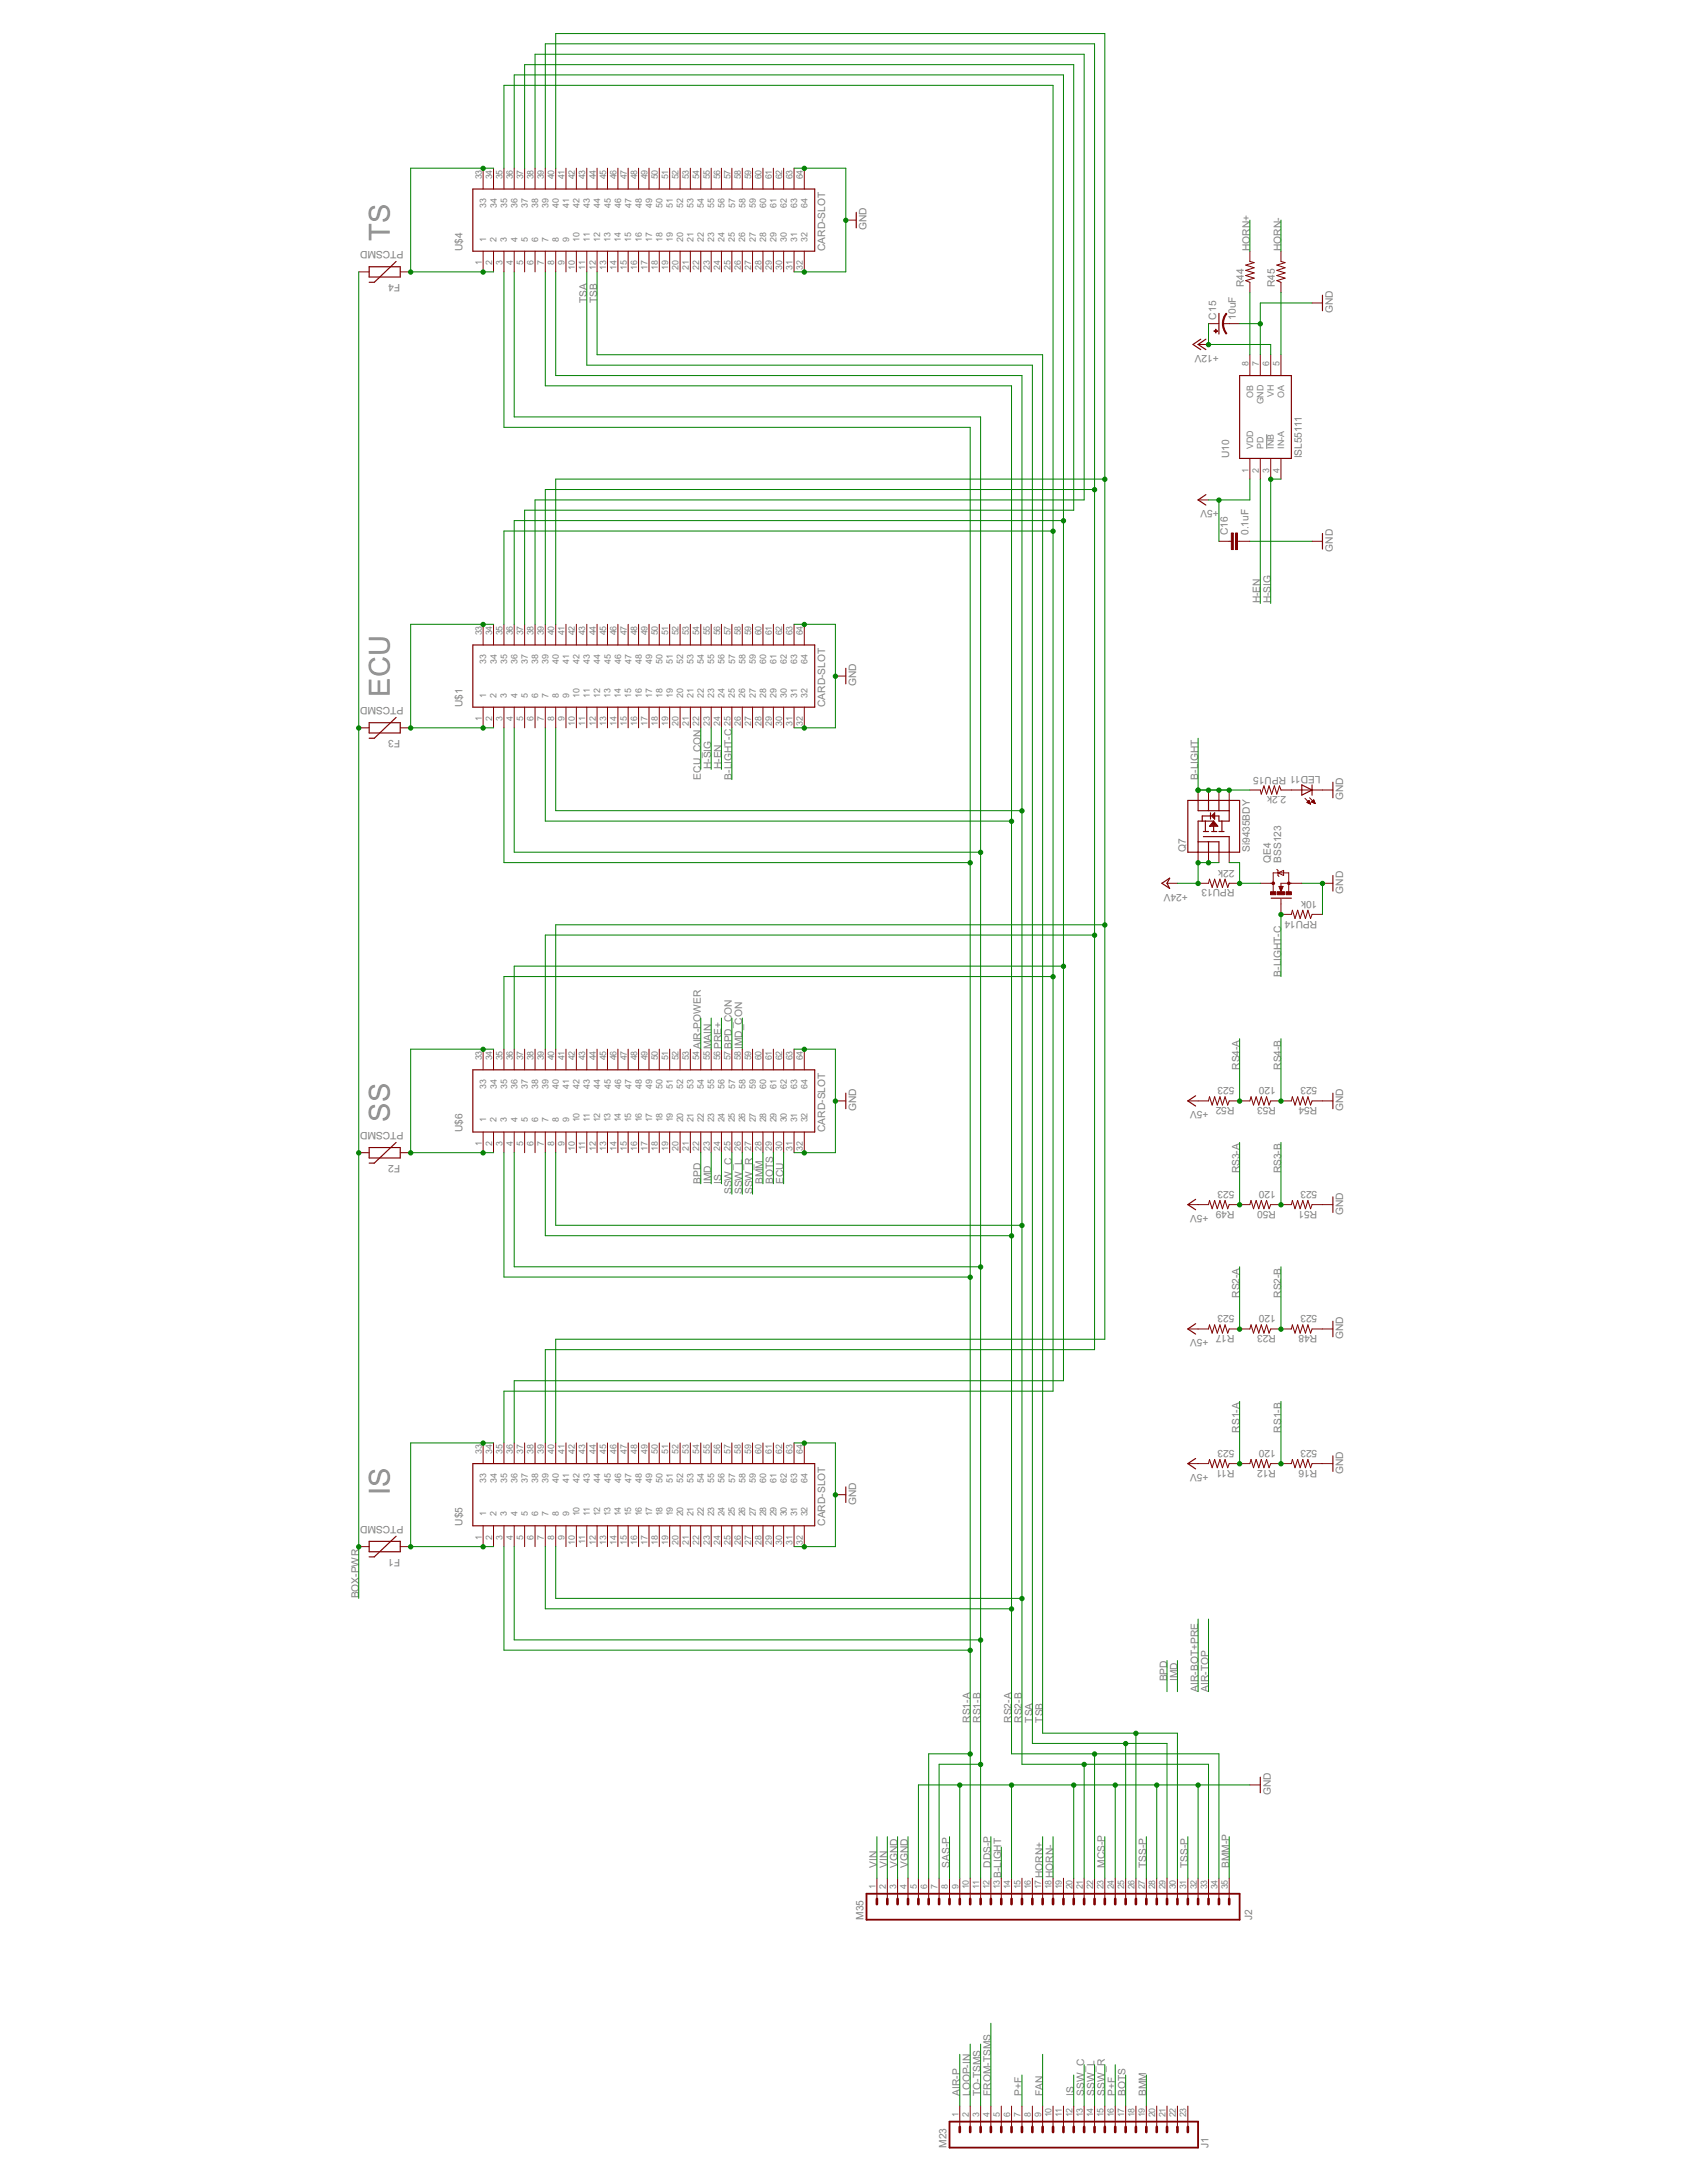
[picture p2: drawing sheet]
<svg xmlns="http://www.w3.org/2000/svg" width="216mm" height="279mm" viewBox="0 0 216 279" stroke-linecap="round" stroke-linejoin="round" font-family="sans-serif">
<defs><g id="words">
<g font-size="4.1" fill="#808080">
<text x="49.9" y="30.8" transform="rotate(-90 49.9 30.8)">TS</text>
<text x="49.9" y="89.2" transform="rotate(-90 49.9 89.2)">ECU</text>
<text x="49.9" y="143.6" transform="rotate(-90 49.9 143.6)">SS</text>
<text x="49.9" y="191.3" transform="rotate(-90 49.9 191.3)">IS</text>
</g>
<g font-size="1.5" fill="#808080">
<text x="110.9" y="29.5" transform="rotate(-90 110.9 29.5)">GND</text>
<text x="51.6" y="32.1" transform="rotate(-180 51.6 32.1)">PTCSMD</text>
<text x="59.2" y="32.1" transform="rotate(-90 59.2 32.1)">U$4</text>
<text x="105.6" y="32.1" transform="rotate(-90 105.6 32.1)">CARD-SLOT</text>
<text x="160" y="32.1" transform="rotate(-90 160 32.1)">HORN+</text>
<text x="163.9" y="32.1" transform="rotate(-90 163.9 32.1)">HORN-</text>
<text x="51.2" y="36.4" transform="rotate(-180 51.2 36.4)">F4</text>
<text x="75.1" y="38.8" transform="rotate(-90 75.1 38.8)">TSA</text>
<text x="76.4" y="38.8" transform="rotate(-90 76.4 38.8)">TSB</text>
<text x="155.7" y="40.9" transform="rotate(-90 155.7 40.9)">C15</text>
<text x="158.2" y="40.9" transform="rotate(-90 158.2 40.9)">10uF</text>
<text x="159.2" y="36.8" transform="rotate(-90 159.2 36.8)">R44</text>
<text x="163.2" y="36.8" transform="rotate(-90 163.2 36.8)">R45</text>
<text x="170.6" y="40.1" transform="rotate(-90 170.6 40.1)">GND</text>
<text x="156" y="45.4" transform="rotate(-180 156 45.4)">+12V</text>
<text x="157.3" y="58.7" transform="rotate(-90 157.3 58.7)">U10</text>
<text x="166.6" y="58.7" transform="rotate(-90 166.6 58.7)">ISL55111</text>
<text x="156" y="65.3" transform="rotate(-180 156 65.3)">+5V</text>
<text x="157.1" y="68.5" transform="rotate(-90 157.1 68.5)">C16</text>
<text x="159.8" y="68.5" transform="rotate(-90 159.8 68.5)">0.1uF</text>
<text x="170.6" y="70.6" transform="rotate(-90 170.6 70.6)">GND</text>
<text x="161.3" y="77.2" transform="rotate(-90 161.3 77.2)">H-EN</text>
<text x="162.6" y="77.2" transform="rotate(-90 162.6 77.2)">H-SIG</text>
<text x="109.6" y="87.9" transform="rotate(-90 109.6 87.9)">GND</text>
<text x="51.2" y="94.7" transform="rotate(-180 51.2 94.7)">F3</text>
<text x="51.6" y="90.5" transform="rotate(-180 51.6 90.5)">PTCSMD</text>
<text x="59.2" y="90.5" transform="rotate(-90 59.2 90.5)">U$1</text>
<text x="105.6" y="90.5" transform="rotate(-90 105.6 90.5)">CARD-SLOT</text>
<text x="89.7" y="99.8" transform="rotate(-90 89.7 99.8)">ECU_CON</text>
<text x="91" y="98.5" transform="rotate(-90 91 98.5)">H-SIG</text>
<text x="92.3" y="98.5" transform="rotate(-90 92.3 98.5)">H-EN</text>
<text x="93.7" y="99.8" transform="rotate(-90 93.7 99.8)">B-LIGHT-C</text>
<text x="153.3" y="99.8" transform="rotate(-90 153.3 99.8)">B-LIGHT</text>
<text x="164.6" y="101.9" transform="rotate(-180 164.6 101.9)">2.2k</text>
<text x="169" y="99.3" transform="rotate(-180 169 99.3)">LED11 RPU15</text>
<text x="171.9" y="102.4" transform="rotate(-90 171.9 102.4)">GND</text>
<text x="151.7" y="109.1" transform="rotate(-90 151.7 109.1)">Q7</text>
<text x="158" y="111.3" transform="rotate(-180 158 111.3)">22k</text>
<text x="158" y="113.8" transform="rotate(-180 158 113.8)">RPU13</text>
<text x="160" y="109.1" transform="rotate(-90 160 109.1)">Si9435BDY</text>
<text x="162.6" y="110.4" transform="rotate(-90 162.6 110.4)">QE4</text>
<text x="163.9" y="110.4" transform="rotate(-90 163.9 110.4)">BSS123</text>
<text x="152" y="114.4" transform="rotate(-180 152 114.4)">+24V</text>
<text x="168.6" y="117.8" transform="rotate(-180 168.6 117.8)">RPU14</text>
<text x="168.6" y="115.3" transform="rotate(-180 168.6 115.3)">10k</text>
<text x="171.9" y="114.4" transform="rotate(-90 171.9 114.4)">GND</text>
<text x="163.9" y="125" transform="rotate(-90 163.9 125)">B-LIGHT-C</text>
<text x="89.7" y="134.3" transform="rotate(-90 89.7 134.3)">AIR-POWER</text>
<text x="91" y="134.3" transform="rotate(-90 91 134.3)">MAIN</text>
<text x="92.3" y="134.3" transform="rotate(-90 92.3 134.3)">PRE+</text>
<text x="93.7" y="134.3" transform="rotate(-90 93.7 134.3)">BPD_CON</text>
<text x="95" y="134.3" transform="rotate(-90 95 134.3)">IMD_CON</text>
<text x="158.6" y="136.9" transform="rotate(-90 158.6 136.9)">RS4-A</text>
<text x="163.9" y="136.9" transform="rotate(-90 163.9 136.9)">RS4-B</text>
<text x="109.6" y="142.2" transform="rotate(-90 109.6 142.2)">GND</text>
<text x="154.7" y="142.2" transform="rotate(-180 154.7 142.2)">+5V</text>
<text x="158" y="139.2" transform="rotate(-180 158 139.2)">523</text>
<text x="158" y="141.7" transform="rotate(-180 158 141.7)">R52</text>
<text x="163.3" y="139.2" transform="rotate(-180 163.3 139.2)">120</text>
<text x="163.3" y="141.7" transform="rotate(-180 163.3 141.7)">R53</text>
<text x="168.6" y="139.2" transform="rotate(-180 168.6 139.2)">523</text>
<text x="168.6" y="141.7" transform="rotate(-180 168.6 141.7)">R54</text>
<text x="171.9" y="142.2" transform="rotate(-90 171.9 142.2)">GND</text>
<text x="51.2" y="149.1" transform="rotate(-180 51.2 149.1)">F2</text>
<text x="51.6" y="144.9" transform="rotate(-180 51.6 144.9)">PTCSMD</text>
<text x="59.2" y="144.9" transform="rotate(-90 59.2 144.9)">U$6</text>
<text x="105.6" y="144.9" transform="rotate(-90 105.6 144.9)">CARD-SLOT</text>
<text x="89.7" y="151.5" transform="rotate(-90 89.7 151.5)">BPD</text>
<text x="91" y="151.5" transform="rotate(-90 91 151.5)">IMD</text>
<text x="92.3" y="151.5" transform="rotate(-90 92.3 151.5)">IS</text>
<text x="93.7" y="152.8" transform="rotate(-90 93.7 152.8)">SSW_C</text>
<text x="95" y="152.8" transform="rotate(-90 95 152.8)">SSW_L</text>
<text x="96.3" y="152.8" transform="rotate(-90 96.3 152.8)">SSW_R</text>
<text x="97.6" y="151.5" transform="rotate(-90 97.6 151.5)">BMM</text>
<text x="99" y="151.5" transform="rotate(-90 99 151.5)">BOTS</text>
<text x="100.3" y="151.5" transform="rotate(-90 100.3 151.5)">ECU</text>
<text x="154.7" y="155.5" transform="rotate(-180 154.7 155.5)">+5V</text>
<text x="158" y="152.4" transform="rotate(-180 158 152.4)">523</text>
<text x="158" y="155" transform="rotate(-180 158 155)">R49</text>
<text x="158.6" y="150.2" transform="rotate(-90 158.6 150.2)">RS3-A</text>
<text x="163.3" y="152.4" transform="rotate(-180 163.3 152.4)">120</text>
<text x="163.3" y="155" transform="rotate(-180 163.3 155)">R50</text>
<text x="163.9" y="150.2" transform="rotate(-90 163.9 150.2)">RS3-B</text>
<text x="168.6" y="152.4" transform="rotate(-180 168.6 152.4)">523</text>
<text x="168.6" y="155" transform="rotate(-180 168.6 155)">R51</text>
<text x="171.9" y="155.5" transform="rotate(-90 171.9 155.5)">GND</text>
<text x="158.6" y="166.1" transform="rotate(-90 158.6 166.1)">RS2-A</text>
<text x="163.9" y="166.1" transform="rotate(-90 163.9 166.1)">RS2-B</text>
<text x="154.7" y="171.4" transform="rotate(-180 154.7 171.4)">+5V</text>
<text x="158" y="168.4" transform="rotate(-180 158 168.4)">523</text>
<text x="158" y="170.9" transform="rotate(-180 158 170.9)">R17</text>
<text x="163.3" y="168.4" transform="rotate(-180 163.3 168.4)">120</text>
<text x="163.3" y="170.9" transform="rotate(-180 163.3 170.9)">R23</text>
<text x="168.6" y="168.4" transform="rotate(-180 168.6 168.4)">523</text>
<text x="168.6" y="170.9" transform="rotate(-180 168.6 170.9)">R48</text>
<text x="171.9" y="171.4" transform="rotate(-90 171.9 171.4)">GND</text>
<text x="158" y="185.6" transform="rotate(-180 158 185.6)">523</text>
<text x="158.6" y="183.4" transform="rotate(-90 158.6 183.4)">RS1-A</text>
<text x="163.3" y="185.6" transform="rotate(-180 163.3 185.6)">120</text>
<text x="163.9" y="183.4" transform="rotate(-90 163.9 183.4)">RS1-B</text>
<text x="168.6" y="185.6" transform="rotate(-180 168.6 185.6)">523</text>
<text x="154.7" y="188.7" transform="rotate(-180 154.7 188.7)">+5V</text>
<text x="158" y="188.1" transform="rotate(-180 158 188.1)">R11</text>
<text x="163.3" y="188.1" transform="rotate(-180 163.3 188.1)">R12</text>
<text x="168.6" y="188.1" transform="rotate(-180 168.6 188.1)">R16</text>
<text x="171.9" y="188.7" transform="rotate(-90 171.9 188.7)">GND</text>
<text x="51.6" y="195.3" transform="rotate(-180 51.6 195.3)">PTCSMD</text>
<text x="59.2" y="195.3" transform="rotate(-90 59.2 195.3)">U$5</text>
<text x="105.6" y="195.3" transform="rotate(-90 105.6 195.3)">CARD-SLOT</text>
<text x="109.6" y="192.6" transform="rotate(-90 109.6 192.6)">GND</text>
<text x="51.2" y="199.5" transform="rotate(-180 51.2 199.5)">F1</text>
<text x="45.9" y="204.6" transform="rotate(-90 45.9 204.6)">BOX-PWR</text>
<text x="149.4" y="215.2" transform="rotate(-90 149.4 215.2)">BPD</text>
<text x="150.7" y="215.2" transform="rotate(-90 150.7 215.2)">IMD</text>
<text x="124.2" y="220.5" transform="rotate(-90 124.2 220.5)">RS1-A</text>
<text x="125.5" y="220.5" transform="rotate(-90 125.5 220.5)">RS1-B</text>
<text x="129.5" y="220.5" transform="rotate(-90 129.5 220.5)">RS2-A</text>
<text x="130.8" y="220.5" transform="rotate(-90 130.8 220.5)">RS2-B</text>
<text x="132.1" y="220.5" transform="rotate(-90 132.1 220.5)">TSA</text>
<text x="133.4" y="220.5" transform="rotate(-90 133.4 220.5)">TSB</text>
<text x="153.3" y="216.5" transform="rotate(-90 153.3 216.5)">AIR-BOT+PRE</text>
<text x="154.7" y="216.5" transform="rotate(-90 154.7 216.5)">AIR-TOP</text>
<text x="162.6" y="229.8" transform="rotate(-90 162.6 229.8)">GND</text>
<text x="112.2" y="239.1" transform="rotate(-90 112.2 239.1)">VIN</text>
<text x="113.6" y="239.1" transform="rotate(-90 113.6 239.1)">VIN</text>
<text x="114.9" y="239.1" transform="rotate(-90 114.9 239.1)">VGND</text>
<text x="116.2" y="239.1" transform="rotate(-90 116.2 239.1)">VGND</text>
<text x="121.5" y="239.1" transform="rotate(-90 121.5 239.1)">SAS-P</text>
<text x="126.8" y="239.1" transform="rotate(-90 126.8 239.1)">DDS-P</text>
<text x="141.4" y="239.1" transform="rotate(-90 141.4 239.1)">MCS-P</text>
<text x="146.7" y="239.1" transform="rotate(-90 146.7 239.1)">TSS-P</text>
<text x="152" y="239.1" transform="rotate(-90 152 239.1)">TSS-P</text>
<text x="157.3" y="239.1" transform="rotate(-90 157.3 239.1)">BMM-P</text>
<text x="110.5" y="245.7" transform="rotate(-90 110.5 245.7)">M35</text>
<text x="128.1" y="240.4" transform="rotate(-90 128.1 240.4)">B-LIGHT</text>
<text x="133.4" y="240.4" transform="rotate(-90 133.4 240.4)">HORN+</text>
<text x="134.8" y="240.4" transform="rotate(-90 134.8 240.4)">HORN-</text>
<text x="160.2" y="245.7" transform="rotate(-90 160.2 245.7)">J2</text>
<text x="122.8" y="268.2" transform="rotate(-90 122.8 268.2)">AIR-P</text>
<text x="124.2" y="268.2" transform="rotate(-90 124.2 268.2)">LOOP-IN</text>
<text x="125.5" y="268.2" transform="rotate(-90 125.5 268.2)">TO-TSMS</text>
<text x="126.8" y="268.2" transform="rotate(-90 126.8 268.2)">FROM-TSMS</text>
<text x="130.8" y="268.2" transform="rotate(-90 130.8 268.2)">P+F</text>
<text x="133.4" y="268.2" transform="rotate(-90 133.4 268.2)">FAN</text>
<text x="137.4" y="268.2" transform="rotate(-90 137.4 268.2)">IS</text>
<text x="138.7" y="268.2" transform="rotate(-90 138.7 268.2)">SSW_C</text>
<text x="140.1" y="268.2" transform="rotate(-90 140.1 268.2)">SSW_L</text>
<text x="141.4" y="268.2" transform="rotate(-90 141.4 268.2)">SSW_R</text>
<text x="142.7" y="268.2" transform="rotate(-90 142.7 268.2)">P+F</text>
<text x="144.1" y="268.2" transform="rotate(-90 144.1 268.2)">BOTS</text>
<text x="146.7" y="268.2" transform="rotate(-90 146.7 268.2)">BMM</text>
<text x="121.1" y="274.9" transform="rotate(-90 121.1 274.9)">M23</text>
<text x="154.7" y="274.9" transform="rotate(-90 154.7 274.9)">J1</text>
</g>
<g font-size="1.3" fill="#808080">
<text x="61.6" y="23" transform="rotate(-90 61.6 23)">33</text>
<text x="63" y="23" transform="rotate(-90 63 23)">34</text>
<text x="64.3" y="23" transform="rotate(-90 64.3 23)">35</text>
<text x="65.6" y="23" transform="rotate(-90 65.6 23)">36</text>
<text x="67" y="23" transform="rotate(-90 67 23)">37</text>
<text x="68.3" y="23" transform="rotate(-90 68.3 23)">38</text>
<text x="69.6" y="23" transform="rotate(-90 69.6 23)">39</text>
<text x="70.9" y="23" transform="rotate(-90 70.9 23)">40</text>
<text x="72.3" y="23" transform="rotate(-90 72.3 23)">41</text>
<text x="73.6" y="23" transform="rotate(-90 73.6 23)">42</text>
<text x="74.9" y="23" transform="rotate(-90 74.9 23)">43</text>
<text x="76.2" y="23" transform="rotate(-90 76.2 23)">44</text>
<text x="77.6" y="23" transform="rotate(-90 77.6 23)">45</text>
<text x="78.9" y="23" transform="rotate(-90 78.9 23)">46</text>
<text x="80.2" y="23" transform="rotate(-90 80.2 23)">47</text>
<text x="81.5" y="23" transform="rotate(-90 81.5 23)">48</text>
<text x="82.9" y="23" transform="rotate(-90 82.9 23)">49</text>
<text x="84.2" y="23" transform="rotate(-90 84.2 23)">50</text>
<text x="85.5" y="23" transform="rotate(-90 85.5 23)">51</text>
<text x="86.8" y="23" transform="rotate(-90 86.8 23)">52</text>
<text x="88.2" y="23" transform="rotate(-90 88.2 23)">53</text>
<text x="89.5" y="23" transform="rotate(-90 89.5 23)">54</text>
<text x="90.8" y="23" transform="rotate(-90 90.8 23)">55</text>
<text x="92.1" y="23" transform="rotate(-90 92.1 23)">56</text>
<text x="93.5" y="23" transform="rotate(-90 93.5 23)">57</text>
<text x="94.8" y="23" transform="rotate(-90 94.8 23)">58</text>
<text x="96.1" y="23" transform="rotate(-90 96.1 23)">59</text>
<text x="97.5" y="23" transform="rotate(-90 97.5 23)">60</text>
<text x="98.8" y="23" transform="rotate(-90 98.8 23)">61</text>
<text x="100.1" y="23" transform="rotate(-90 100.1 23)">62</text>
<text x="101.4" y="23" transform="rotate(-90 101.4 23)">63</text>
<text x="102.8" y="23" transform="rotate(-90 102.8 23)">64</text>
<text x="62.2" y="26.6" transform="rotate(-90 62.2 26.6)">33</text>
<text x="63.6" y="26.6" transform="rotate(-90 63.6 26.6)">34</text>
<text x="64.9" y="26.6" transform="rotate(-90 64.9 26.6)">35</text>
<text x="66.2" y="26.6" transform="rotate(-90 66.2 26.6)">36</text>
<text x="67.5" y="26.6" transform="rotate(-90 67.5 26.6)">37</text>
<text x="68.9" y="26.6" transform="rotate(-90 68.9 26.6)">38</text>
<text x="70.2" y="26.6" transform="rotate(-90 70.2 26.6)">39</text>
<text x="71.5" y="26.6" transform="rotate(-90 71.5 26.6)">40</text>
<text x="72.8" y="26.6" transform="rotate(-90 72.8 26.6)">41</text>
<text x="74.2" y="26.6" transform="rotate(-90 74.2 26.6)">42</text>
<text x="75.5" y="26.6" transform="rotate(-90 75.5 26.6)">43</text>
<text x="76.8" y="26.6" transform="rotate(-90 76.8 26.6)">44</text>
<text x="78.2" y="26.6" transform="rotate(-90 78.2 26.6)">45</text>
<text x="79.5" y="26.6" transform="rotate(-90 79.5 26.6)">46</text>
<text x="80.8" y="26.6" transform="rotate(-90 80.8 26.6)">47</text>
<text x="82.1" y="26.6" transform="rotate(-90 82.1 26.6)">48</text>
<text x="83.5" y="26.6" transform="rotate(-90 83.5 26.6)">49</text>
<text x="84.8" y="26.6" transform="rotate(-90 84.8 26.6)">50</text>
<text x="86.1" y="26.6" transform="rotate(-90 86.1 26.6)">51</text>
<text x="87.4" y="26.6" transform="rotate(-90 87.4 26.6)">52</text>
<text x="88.8" y="26.6" transform="rotate(-90 88.8 26.6)">53</text>
<text x="90.1" y="26.6" transform="rotate(-90 90.1 26.6)">54</text>
<text x="91.4" y="26.6" transform="rotate(-90 91.4 26.6)">55</text>
<text x="92.7" y="26.6" transform="rotate(-90 92.7 26.6)">56</text>
<text x="94.1" y="26.6" transform="rotate(-90 94.1 26.6)">57</text>
<text x="95.4" y="26.6" transform="rotate(-90 95.4 26.6)">58</text>
<text x="96.7" y="26.6" transform="rotate(-90 96.7 26.6)">59</text>
<text x="98" y="26.6" transform="rotate(-90 98 26.6)">60</text>
<text x="99.4" y="26.6" transform="rotate(-90 99.4 26.6)">61</text>
<text x="100.7" y="26.6" transform="rotate(-90 100.7 26.6)">62</text>
<text x="102" y="26.6" transform="rotate(-90 102 26.6)">63</text>
<text x="103.3" y="26.6" transform="rotate(-90 103.3 26.6)">64</text>
<text x="61.6" y="34" transform="rotate(-90 61.6 34)">1</text>
<text x="62.2" y="30.9" transform="rotate(-90 62.2 30.9)">1</text>
<text x="63" y="34" transform="rotate(-90 63 34)">2</text>
<text x="63.6" y="30.9" transform="rotate(-90 63.6 30.9)">2</text>
<text x="64.3" y="34" transform="rotate(-90 64.3 34)">3</text>
<text x="64.9" y="30.9" transform="rotate(-90 64.9 30.9)">3</text>
<text x="65.6" y="34" transform="rotate(-90 65.6 34)">4</text>
<text x="66.2" y="30.9" transform="rotate(-90 66.2 30.9)">4</text>
<text x="67" y="34" transform="rotate(-90 67 34)">5</text>
<text x="67.5" y="30.9" transform="rotate(-90 67.5 30.9)">5</text>
<text x="68.3" y="34" transform="rotate(-90 68.3 34)">6</text>
<text x="68.9" y="30.9" transform="rotate(-90 68.9 30.9)">6</text>
<text x="69.6" y="34" transform="rotate(-90 69.6 34)">7</text>
<text x="70.2" y="30.9" transform="rotate(-90 70.2 30.9)">7</text>
<text x="70.9" y="34" transform="rotate(-90 70.9 34)">8</text>
<text x="71.5" y="30.9" transform="rotate(-90 71.5 30.9)">8</text>
<text x="72.3" y="34" transform="rotate(-90 72.3 34)">9</text>
<text x="72.8" y="30.9" transform="rotate(-90 72.8 30.9)">9</text>
<text x="73.6" y="34.6" transform="rotate(-90 73.6 34.6)">10</text>
<text x="74.2" y="30.9" transform="rotate(-90 74.2 30.9)">10</text>
<text x="74.9" y="34.5" transform="rotate(-90 74.9 34.5)">11</text>
<text x="75.5" y="30.9" transform="rotate(-90 75.5 30.9)">11</text>
<text x="76.2" y="34.6" transform="rotate(-90 76.2 34.6)">12</text>
<text x="76.8" y="30.9" transform="rotate(-90 76.8 30.9)">12</text>
<text x="77.6" y="34.6" transform="rotate(-90 77.6 34.6)">13</text>
<text x="78.1" y="30.9" transform="rotate(-90 78.1 30.9)">13</text>
<text x="78.9" y="34.6" transform="rotate(-90 78.9 34.6)">14</text>
<text x="79.5" y="30.9" transform="rotate(-90 79.5 30.9)">14</text>
<text x="80.2" y="34.6" transform="rotate(-90 80.2 34.6)">15</text>
<text x="80.8" y="30.9" transform="rotate(-90 80.8 30.9)">15</text>
<text x="81.5" y="34.6" transform="rotate(-90 81.5 34.6)">16</text>
<text x="82.1" y="30.9" transform="rotate(-90 82.1 30.9)">16</text>
<text x="82.9" y="34.6" transform="rotate(-90 82.9 34.6)">17</text>
<text x="83.4" y="30.9" transform="rotate(-90 83.4 30.9)">17</text>
<text x="84.2" y="34.6" transform="rotate(-90 84.2 34.6)">18</text>
<text x="84.8" y="30.9" transform="rotate(-90 84.8 30.9)">18</text>
<text x="85.5" y="34.6" transform="rotate(-90 85.5 34.6)">19</text>
<text x="86.1" y="30.9" transform="rotate(-90 86.1 30.9)">19</text>
<text x="86.8" y="34.6" transform="rotate(-90 86.8 34.6)">20</text>
<text x="87.4" y="30.9" transform="rotate(-90 87.4 30.9)">20</text>
<text x="88.2" y="34.6" transform="rotate(-90 88.2 34.6)">21</text>
<text x="88.8" y="30.9" transform="rotate(-90 88.8 30.9)">21</text>
<text x="89.5" y="34.6" transform="rotate(-90 89.5 34.6)">22</text>
<text x="90.1" y="30.9" transform="rotate(-90 90.1 30.9)">22</text>
<text x="90.8" y="34.6" transform="rotate(-90 90.8 34.6)">23</text>
<text x="91.4" y="30.9" transform="rotate(-90 91.4 30.9)">23</text>
<text x="92.1" y="34.6" transform="rotate(-90 92.1 34.6)">24</text>
<text x="92.7" y="30.9" transform="rotate(-90 92.7 30.9)">24</text>
<text x="93.5" y="34.6" transform="rotate(-90 93.5 34.6)">25</text>
<text x="94.1" y="30.9" transform="rotate(-90 94.1 30.9)">25</text>
<text x="94.8" y="34.6" transform="rotate(-90 94.8 34.6)">26</text>
<text x="95.4" y="30.9" transform="rotate(-90 95.4 30.9)">26</text>
<text x="96.1" y="34.6" transform="rotate(-90 96.1 34.6)">27</text>
<text x="96.7" y="30.9" transform="rotate(-90 96.7 30.9)">27</text>
<text x="97.5" y="34.6" transform="rotate(-90 97.5 34.6)">28</text>
<text x="98" y="30.9" transform="rotate(-90 98 30.9)">28</text>
<text x="98.8" y="34.6" transform="rotate(-90 98.8 34.6)">29</text>
<text x="99.4" y="30.9" transform="rotate(-90 99.4 30.9)">29</text>
<text x="100.1" y="34.6" transform="rotate(-90 100.1 34.6)">30</text>
<text x="100.7" y="30.9" transform="rotate(-90 100.7 30.9)">30</text>
<text x="101.4" y="34.6" transform="rotate(-90 101.4 34.6)">31</text>
<text x="102" y="30.9" transform="rotate(-90 102 30.9)">31</text>
<text x="102.8" y="34.6" transform="rotate(-90 102.8 34.6)">32</text>
<text x="103.3" y="30.9" transform="rotate(-90 103.3 30.9)">32</text>
<text x="159.8" y="46.8" transform="rotate(-90 159.8 46.8)">8</text>
<text x="161.1" y="46.8" transform="rotate(-90 161.1 46.8)">7</text>
<text x="162.4" y="46.8" transform="rotate(-90 162.4 46.8)">6</text>
<text x="163.8" y="46.8" transform="rotate(-90 163.8 46.8)">5</text>
<text x="160.4" y="50.9" transform="rotate(-90 160.4 50.9)">OB</text>
<text x="161.7" y="51.8" transform="rotate(-90 161.7 51.8)">GND</text>
<text x="163" y="50.8" transform="rotate(-90 163 50.8)">VH</text>
<text x="164.4" y="50.9" transform="rotate(-90 164.4 50.9)">OA</text>
<text x="160.4" y="57.5" transform="rotate(-90 160.4 57.5)">VDD</text>
<text x="161.7" y="57.5" transform="rotate(-90 161.7 57.5)">PD</text>
<text x="163" y="57.5" transform="rotate(-90 163 57.5)">INB</text>
<text x="164.3" y="57.5" transform="rotate(-90 164.3 57.5)">IN-A</text>
<text x="159.8" y="60.5" transform="rotate(-90 159.8 60.5)">1</text>
<text x="161.1" y="60.5" transform="rotate(-90 161.1 60.5)">2</text>
<text x="162.4" y="60.5" transform="rotate(-90 162.4 60.5)">3</text>
<text x="163.8" y="60.5" transform="rotate(-90 163.8 60.5)">4</text>
<text x="61.6" y="81.3" transform="rotate(-90 61.6 81.3)">33</text>
<text x="63" y="81.3" transform="rotate(-90 63 81.3)">34</text>
<text x="64.3" y="81.3" transform="rotate(-90 64.3 81.3)">35</text>
<text x="65.6" y="81.3" transform="rotate(-90 65.6 81.3)">36</text>
<text x="67" y="81.3" transform="rotate(-90 67 81.3)">37</text>
<text x="68.3" y="81.3" transform="rotate(-90 68.3 81.3)">38</text>
<text x="69.6" y="81.3" transform="rotate(-90 69.6 81.3)">39</text>
<text x="70.9" y="81.3" transform="rotate(-90 70.9 81.3)">40</text>
<text x="72.3" y="81.3" transform="rotate(-90 72.3 81.3)">41</text>
<text x="73.6" y="81.3" transform="rotate(-90 73.6 81.3)">42</text>
<text x="74.9" y="81.3" transform="rotate(-90 74.9 81.3)">43</text>
<text x="76.2" y="81.3" transform="rotate(-90 76.2 81.3)">44</text>
<text x="77.6" y="81.3" transform="rotate(-90 77.6 81.3)">45</text>
<text x="78.9" y="81.3" transform="rotate(-90 78.9 81.3)">46</text>
<text x="80.2" y="81.3" transform="rotate(-90 80.2 81.3)">47</text>
<text x="81.5" y="81.3" transform="rotate(-90 81.5 81.3)">48</text>
<text x="82.9" y="81.3" transform="rotate(-90 82.9 81.3)">49</text>
<text x="84.2" y="81.3" transform="rotate(-90 84.2 81.3)">50</text>
<text x="85.5" y="81.3" transform="rotate(-90 85.5 81.3)">51</text>
<text x="86.8" y="81.3" transform="rotate(-90 86.8 81.3)">52</text>
<text x="88.2" y="81.3" transform="rotate(-90 88.2 81.3)">53</text>
<text x="89.5" y="81.3" transform="rotate(-90 89.5 81.3)">54</text>
<text x="90.8" y="81.3" transform="rotate(-90 90.8 81.3)">55</text>
<text x="92.1" y="81.3" transform="rotate(-90 92.1 81.3)">56</text>
<text x="93.5" y="81.3" transform="rotate(-90 93.5 81.3)">57</text>
<text x="94.8" y="81.3" transform="rotate(-90 94.8 81.3)">58</text>
<text x="96.1" y="81.3" transform="rotate(-90 96.1 81.3)">59</text>
<text x="97.5" y="81.3" transform="rotate(-90 97.5 81.3)">60</text>
<text x="98.8" y="81.3" transform="rotate(-90 98.8 81.3)">61</text>
<text x="100.1" y="81.3" transform="rotate(-90 100.1 81.3)">62</text>
<text x="101.4" y="81.3" transform="rotate(-90 101.4 81.3)">63</text>
<text x="102.8" y="81.3" transform="rotate(-90 102.8 81.3)">64</text>
<text x="62.2" y="89.3" transform="rotate(-90 62.2 89.3)">1</text>
<text x="62.2" y="85" transform="rotate(-90 62.2 85)">33</text>
<text x="63.6" y="89.3" transform="rotate(-90 63.6 89.3)">2</text>
<text x="63.6" y="85" transform="rotate(-90 63.6 85)">34</text>
<text x="64.9" y="89.3" transform="rotate(-90 64.9 89.3)">3</text>
<text x="64.9" y="85" transform="rotate(-90 64.9 85)">35</text>
<text x="66.2" y="89.3" transform="rotate(-90 66.2 89.3)">4</text>
<text x="66.2" y="85" transform="rotate(-90 66.2 85)">36</text>
<text x="67.5" y="89.3" transform="rotate(-90 67.5 89.3)">5</text>
<text x="67.5" y="85" transform="rotate(-90 67.5 85)">37</text>
<text x="68.9" y="89.3" transform="rotate(-90 68.9 89.3)">6</text>
<text x="68.9" y="85" transform="rotate(-90 68.9 85)">38</text>
<text x="70.2" y="89.3" transform="rotate(-90 70.2 89.3)">7</text>
<text x="70.2" y="85" transform="rotate(-90 70.2 85)">39</text>
<text x="71.5" y="89.3" transform="rotate(-90 71.5 89.3)">8</text>
<text x="71.5" y="85" transform="rotate(-90 71.5 85)">40</text>
<text x="72.8" y="89.3" transform="rotate(-90 72.8 89.3)">9</text>
<text x="72.8" y="85" transform="rotate(-90 72.8 85)">41</text>
<text x="74.2" y="89.3" transform="rotate(-90 74.2 89.3)">10</text>
<text x="74.2" y="85" transform="rotate(-90 74.2 85)">42</text>
<text x="75.5" y="89.3" transform="rotate(-90 75.5 89.3)">11</text>
<text x="75.5" y="85" transform="rotate(-90 75.5 85)">43</text>
<text x="76.8" y="89.3" transform="rotate(-90 76.8 89.3)">12</text>
<text x="76.8" y="85" transform="rotate(-90 76.8 85)">44</text>
<text x="78.1" y="89.3" transform="rotate(-90 78.1 89.3)">13</text>
<text x="78.2" y="85" transform="rotate(-90 78.2 85)">45</text>
<text x="79.5" y="89.3" transform="rotate(-90 79.5 89.3)">14</text>
<text x="79.5" y="85" transform="rotate(-90 79.5 85)">46</text>
<text x="80.8" y="89.3" transform="rotate(-90 80.8 89.3)">15</text>
<text x="80.8" y="85" transform="rotate(-90 80.8 85)">47</text>
<text x="82.1" y="89.3" transform="rotate(-90 82.1 89.3)">16</text>
<text x="82.1" y="85" transform="rotate(-90 82.1 85)">48</text>
<text x="83.4" y="89.3" transform="rotate(-90 83.4 89.3)">17</text>
<text x="83.5" y="85" transform="rotate(-90 83.5 85)">49</text>
<text x="84.8" y="89.3" transform="rotate(-90 84.8 89.3)">18</text>
<text x="84.8" y="85" transform="rotate(-90 84.8 85)">50</text>
<text x="86.1" y="89.3" transform="rotate(-90 86.1 89.3)">19</text>
<text x="86.1" y="85" transform="rotate(-90 86.1 85)">51</text>
<text x="87.4" y="89.3" transform="rotate(-90 87.4 89.3)">20</text>
<text x="87.4" y="85" transform="rotate(-90 87.4 85)">52</text>
<text x="88.8" y="89.3" transform="rotate(-90 88.8 89.3)">21</text>
<text x="88.8" y="85" transform="rotate(-90 88.8 85)">53</text>
<text x="90.1" y="89.3" transform="rotate(-90 90.1 89.3)">22</text>
<text x="90.1" y="85" transform="rotate(-90 90.1 85)">54</text>
<text x="91.4" y="89.3" transform="rotate(-90 91.4 89.3)">23</text>
<text x="91.4" y="85" transform="rotate(-90 91.4 85)">55</text>
<text x="92.7" y="89.3" transform="rotate(-90 92.7 89.3)">24</text>
<text x="92.7" y="85" transform="rotate(-90 92.7 85)">56</text>
<text x="94.1" y="89.3" transform="rotate(-90 94.1 89.3)">25</text>
<text x="94.1" y="85" transform="rotate(-90 94.1 85)">57</text>
<text x="95.4" y="89.3" transform="rotate(-90 95.4 89.3)">26</text>
<text x="95.4" y="85" transform="rotate(-90 95.4 85)">58</text>
<text x="96.7" y="89.3" transform="rotate(-90 96.7 89.3)">27</text>
<text x="96.7" y="85" transform="rotate(-90 96.7 85)">59</text>
<text x="98" y="89.3" transform="rotate(-90 98 89.3)">28</text>
<text x="98" y="85" transform="rotate(-90 98 85)">60</text>
<text x="99.4" y="89.3" transform="rotate(-90 99.4 89.3)">29</text>
<text x="99.4" y="85" transform="rotate(-90 99.4 85)">61</text>
<text x="100.7" y="89.3" transform="rotate(-90 100.7 89.3)">30</text>
<text x="100.7" y="85" transform="rotate(-90 100.7 85)">62</text>
<text x="102" y="89.3" transform="rotate(-90 102 89.3)">31</text>
<text x="102" y="85" transform="rotate(-90 102 85)">63</text>
<text x="103.3" y="89.3" transform="rotate(-90 103.3 89.3)">32</text>
<text x="103.3" y="85" transform="rotate(-90 103.3 85)">64</text>
<text x="61.6" y="92.3" transform="rotate(-90 61.6 92.3)">1</text>
<text x="63" y="92.3" transform="rotate(-90 63 92.3)">2</text>
<text x="64.3" y="92.3" transform="rotate(-90 64.3 92.3)">3</text>
<text x="65.6" y="92.3" transform="rotate(-90 65.6 92.3)">4</text>
<text x="67" y="92.3" transform="rotate(-90 67 92.3)">5</text>
<text x="68.3" y="92.3" transform="rotate(-90 68.3 92.3)">6</text>
<text x="69.6" y="92.3" transform="rotate(-90 69.6 92.3)">7</text>
<text x="70.9" y="92.3" transform="rotate(-90 70.9 92.3)">8</text>
<text x="72.3" y="92.3" transform="rotate(-90 72.3 92.3)">9</text>
<text x="73.6" y="93" transform="rotate(-90 73.6 93)">10</text>
<text x="74.9" y="92.9" transform="rotate(-90 74.9 92.9)">11</text>
<text x="76.2" y="93" transform="rotate(-90 76.2 93)">12</text>
<text x="77.6" y="93" transform="rotate(-90 77.6 93)">13</text>
<text x="78.9" y="93" transform="rotate(-90 78.9 93)">14</text>
<text x="80.2" y="93" transform="rotate(-90 80.2 93)">15</text>
<text x="81.5" y="93" transform="rotate(-90 81.5 93)">16</text>
<text x="82.9" y="93" transform="rotate(-90 82.9 93)">17</text>
<text x="84.2" y="93" transform="rotate(-90 84.2 93)">18</text>
<text x="85.5" y="93" transform="rotate(-90 85.5 93)">19</text>
<text x="86.8" y="93" transform="rotate(-90 86.8 93)">20</text>
<text x="88.2" y="93" transform="rotate(-90 88.2 93)">21</text>
<text x="89.5" y="93" transform="rotate(-90 89.5 93)">22</text>
<text x="90.8" y="93" transform="rotate(-90 90.8 93)">23</text>
<text x="92.1" y="93" transform="rotate(-90 92.1 93)">24</text>
<text x="93.5" y="93" transform="rotate(-90 93.5 93)">25</text>
<text x="94.8" y="93" transform="rotate(-90 94.8 93)">26</text>
<text x="96.1" y="93" transform="rotate(-90 96.1 93)">27</text>
<text x="97.5" y="93" transform="rotate(-90 97.5 93)">28</text>
<text x="98.8" y="93" transform="rotate(-90 98.8 93)">29</text>
<text x="100.1" y="93" transform="rotate(-90 100.1 93)">30</text>
<text x="101.4" y="93" transform="rotate(-90 101.4 93)">31</text>
<text x="102.8" y="93" transform="rotate(-90 102.8 93)">32</text>
<text x="61.6" y="135.7" transform="rotate(-90 61.6 135.7)">33</text>
<text x="63" y="135.7" transform="rotate(-90 63 135.7)">34</text>
<text x="64.3" y="135.7" transform="rotate(-90 64.3 135.7)">35</text>
<text x="65.6" y="135.7" transform="rotate(-90 65.6 135.7)">36</text>
<text x="67" y="135.7" transform="rotate(-90 67 135.7)">37</text>
<text x="68.3" y="135.7" transform="rotate(-90 68.3 135.7)">38</text>
<text x="69.6" y="135.7" transform="rotate(-90 69.6 135.7)">39</text>
<text x="70.9" y="135.7" transform="rotate(-90 70.9 135.7)">40</text>
<text x="72.3" y="135.7" transform="rotate(-90 72.3 135.7)">41</text>
<text x="73.6" y="135.7" transform="rotate(-90 73.6 135.7)">42</text>
<text x="74.9" y="135.7" transform="rotate(-90 74.9 135.7)">43</text>
<text x="76.2" y="135.7" transform="rotate(-90 76.2 135.7)">44</text>
<text x="77.6" y="135.7" transform="rotate(-90 77.6 135.7)">45</text>
<text x="78.9" y="135.7" transform="rotate(-90 78.9 135.7)">46</text>
<text x="80.2" y="135.7" transform="rotate(-90 80.2 135.7)">47</text>
<text x="81.5" y="135.7" transform="rotate(-90 81.5 135.7)">48</text>
<text x="82.9" y="135.7" transform="rotate(-90 82.9 135.7)">49</text>
<text x="84.2" y="135.7" transform="rotate(-90 84.2 135.7)">50</text>
<text x="85.5" y="135.7" transform="rotate(-90 85.5 135.7)">51</text>
<text x="86.8" y="135.7" transform="rotate(-90 86.8 135.7)">52</text>
<text x="88.2" y="135.7" transform="rotate(-90 88.2 135.7)">53</text>
<text x="89.5" y="135.7" transform="rotate(-90 89.5 135.7)">54</text>
<text x="90.8" y="135.7" transform="rotate(-90 90.8 135.7)">55</text>
<text x="92.1" y="135.7" transform="rotate(-90 92.1 135.7)">56</text>
<text x="93.5" y="135.7" transform="rotate(-90 93.5 135.7)">57</text>
<text x="94.8" y="135.7" transform="rotate(-90 94.8 135.7)">58</text>
<text x="96.1" y="135.7" transform="rotate(-90 96.1 135.7)">59</text>
<text x="97.5" y="135.7" transform="rotate(-90 97.5 135.7)">60</text>
<text x="98.8" y="135.7" transform="rotate(-90 98.8 135.7)">61</text>
<text x="100.1" y="135.7" transform="rotate(-90 100.1 135.7)">62</text>
<text x="101.4" y="135.7" transform="rotate(-90 101.4 135.7)">63</text>
<text x="102.8" y="135.7" transform="rotate(-90 102.8 135.7)">64</text>
<text x="62.2" y="143.7" transform="rotate(-90 62.2 143.7)">1</text>
<text x="62.2" y="139.4" transform="rotate(-90 62.2 139.4)">33</text>
<text x="63.6" y="143.7" transform="rotate(-90 63.6 143.7)">2</text>
<text x="63.6" y="139.4" transform="rotate(-90 63.6 139.4)">34</text>
<text x="64.9" y="143.7" transform="rotate(-90 64.9 143.7)">3</text>
<text x="64.9" y="139.4" transform="rotate(-90 64.9 139.4)">35</text>
<text x="66.2" y="143.7" transform="rotate(-90 66.2 143.7)">4</text>
<text x="66.2" y="139.4" transform="rotate(-90 66.2 139.4)">36</text>
<text x="67.5" y="143.7" transform="rotate(-90 67.5 143.7)">5</text>
<text x="67.5" y="139.4" transform="rotate(-90 67.5 139.4)">37</text>
<text x="68.9" y="143.7" transform="rotate(-90 68.9 143.7)">6</text>
<text x="68.9" y="139.4" transform="rotate(-90 68.9 139.4)">38</text>
<text x="70.2" y="143.7" transform="rotate(-90 70.2 143.7)">7</text>
<text x="70.2" y="139.4" transform="rotate(-90 70.2 139.4)">39</text>
<text x="71.5" y="143.7" transform="rotate(-90 71.5 143.7)">8</text>
<text x="71.5" y="139.4" transform="rotate(-90 71.5 139.4)">40</text>
<text x="72.8" y="143.7" transform="rotate(-90 72.8 143.7)">9</text>
<text x="72.8" y="139.4" transform="rotate(-90 72.8 139.4)">41</text>
<text x="74.2" y="143.7" transform="rotate(-90 74.2 143.7)">10</text>
<text x="74.2" y="139.4" transform="rotate(-90 74.2 139.4)">42</text>
<text x="75.5" y="143.7" transform="rotate(-90 75.5 143.7)">11</text>
<text x="75.5" y="139.4" transform="rotate(-90 75.5 139.4)">43</text>
<text x="76.8" y="143.7" transform="rotate(-90 76.8 143.7)">12</text>
<text x="76.8" y="139.4" transform="rotate(-90 76.8 139.4)">44</text>
<text x="78.1" y="143.7" transform="rotate(-90 78.1 143.7)">13</text>
<text x="78.2" y="139.4" transform="rotate(-90 78.2 139.4)">45</text>
<text x="79.5" y="143.7" transform="rotate(-90 79.5 143.7)">14</text>
<text x="79.5" y="139.4" transform="rotate(-90 79.5 139.4)">46</text>
<text x="80.8" y="143.7" transform="rotate(-90 80.8 143.7)">15</text>
<text x="80.8" y="139.4" transform="rotate(-90 80.8 139.4)">47</text>
<text x="82.1" y="143.7" transform="rotate(-90 82.1 143.7)">16</text>
<text x="82.1" y="139.4" transform="rotate(-90 82.1 139.4)">48</text>
<text x="83.4" y="143.7" transform="rotate(-90 83.4 143.7)">17</text>
<text x="83.5" y="139.4" transform="rotate(-90 83.5 139.4)">49</text>
<text x="84.8" y="143.7" transform="rotate(-90 84.8 143.7)">18</text>
<text x="84.8" y="139.4" transform="rotate(-90 84.8 139.4)">50</text>
<text x="86.1" y="143.7" transform="rotate(-90 86.1 143.7)">19</text>
<text x="86.1" y="139.4" transform="rotate(-90 86.1 139.4)">51</text>
<text x="87.4" y="143.7" transform="rotate(-90 87.4 143.7)">20</text>
<text x="87.4" y="139.4" transform="rotate(-90 87.4 139.4)">52</text>
<text x="88.8" y="143.7" transform="rotate(-90 88.8 143.7)">21</text>
<text x="88.8" y="139.4" transform="rotate(-90 88.8 139.4)">53</text>
<text x="90.1" y="143.7" transform="rotate(-90 90.1 143.7)">22</text>
<text x="90.1" y="139.4" transform="rotate(-90 90.1 139.4)">54</text>
<text x="91.4" y="143.7" transform="rotate(-90 91.4 143.7)">23</text>
<text x="91.4" y="139.4" transform="rotate(-90 91.4 139.4)">55</text>
<text x="92.7" y="143.7" transform="rotate(-90 92.7 143.7)">24</text>
<text x="92.7" y="139.4" transform="rotate(-90 92.7 139.4)">56</text>
<text x="94.1" y="143.7" transform="rotate(-90 94.1 143.7)">25</text>
<text x="94.1" y="139.4" transform="rotate(-90 94.1 139.4)">57</text>
<text x="95.4" y="143.7" transform="rotate(-90 95.4 143.7)">26</text>
<text x="95.4" y="139.4" transform="rotate(-90 95.4 139.4)">58</text>
<text x="96.7" y="143.7" transform="rotate(-90 96.7 143.7)">27</text>
<text x="96.7" y="139.4" transform="rotate(-90 96.7 139.4)">59</text>
<text x="98" y="143.7" transform="rotate(-90 98 143.7)">28</text>
<text x="98" y="139.4" transform="rotate(-90 98 139.4)">60</text>
<text x="99.4" y="143.7" transform="rotate(-90 99.4 143.7)">29</text>
<text x="99.4" y="139.4" transform="rotate(-90 99.4 139.4)">61</text>
<text x="100.7" y="143.7" transform="rotate(-90 100.7 143.7)">30</text>
<text x="100.7" y="139.4" transform="rotate(-90 100.7 139.4)">62</text>
<text x="102" y="143.7" transform="rotate(-90 102 143.7)">31</text>
<text x="102" y="139.4" transform="rotate(-90 102 139.4)">63</text>
<text x="103.3" y="143.7" transform="rotate(-90 103.3 143.7)">32</text>
<text x="103.3" y="139.4" transform="rotate(-90 103.3 139.4)">64</text>
<text x="61.6" y="146.7" transform="rotate(-90 61.6 146.7)">1</text>
<text x="63" y="146.7" transform="rotate(-90 63 146.7)">2</text>
<text x="64.3" y="146.7" transform="rotate(-90 64.3 146.7)">3</text>
<text x="65.6" y="146.7" transform="rotate(-90 65.6 146.7)">4</text>
<text x="67" y="146.7" transform="rotate(-90 67 146.7)">5</text>
<text x="68.3" y="146.7" transform="rotate(-90 68.3 146.7)">6</text>
<text x="69.6" y="146.7" transform="rotate(-90 69.6 146.7)">7</text>
<text x="70.9" y="146.7" transform="rotate(-90 70.9 146.7)">8</text>
<text x="72.3" y="146.7" transform="rotate(-90 72.3 146.7)">9</text>
<text x="73.6" y="147.3" transform="rotate(-90 73.6 147.3)">10</text>
<text x="74.9" y="147.3" transform="rotate(-90 74.9 147.3)">11</text>
<text x="76.2" y="147.3" transform="rotate(-90 76.2 147.3)">12</text>
<text x="77.6" y="147.3" transform="rotate(-90 77.6 147.3)">13</text>
<text x="78.9" y="147.3" transform="rotate(-90 78.9 147.3)">14</text>
<text x="80.2" y="147.3" transform="rotate(-90 80.2 147.3)">15</text>
<text x="81.5" y="147.3" transform="rotate(-90 81.5 147.3)">16</text>
<text x="82.9" y="147.3" transform="rotate(-90 82.9 147.3)">17</text>
<text x="84.2" y="147.3" transform="rotate(-90 84.2 147.3)">18</text>
<text x="85.5" y="147.3" transform="rotate(-90 85.5 147.3)">19</text>
<text x="86.8" y="147.3" transform="rotate(-90 86.8 147.3)">20</text>
<text x="88.2" y="147.3" transform="rotate(-90 88.2 147.3)">21</text>
<text x="89.5" y="147.3" transform="rotate(-90 89.5 147.3)">22</text>
<text x="90.8" y="147.3" transform="rotate(-90 90.8 147.3)">23</text>
<text x="92.1" y="147.3" transform="rotate(-90 92.1 147.3)">24</text>
<text x="93.5" y="147.3" transform="rotate(-90 93.5 147.3)">25</text>
<text x="94.8" y="147.3" transform="rotate(-90 94.8 147.3)">26</text>
<text x="96.1" y="147.3" transform="rotate(-90 96.1 147.3)">27</text>
<text x="97.5" y="147.3" transform="rotate(-90 97.5 147.3)">28</text>
<text x="98.8" y="147.3" transform="rotate(-90 98.8 147.3)">29</text>
<text x="100.1" y="147.3" transform="rotate(-90 100.1 147.3)">30</text>
<text x="101.4" y="147.3" transform="rotate(-90 101.4 147.3)">31</text>
<text x="102.8" y="147.3" transform="rotate(-90 102.8 147.3)">32</text>
<text x="61.6" y="186.1" transform="rotate(-90 61.6 186.1)">33</text>
<text x="62.2" y="189.8" transform="rotate(-90 62.2 189.8)">33</text>
<text x="63" y="186.1" transform="rotate(-90 63 186.1)">34</text>
<text x="63.6" y="189.8" transform="rotate(-90 63.6 189.8)">34</text>
<text x="64.3" y="186.1" transform="rotate(-90 64.3 186.1)">35</text>
<text x="64.9" y="189.8" transform="rotate(-90 64.9 189.8)">35</text>
<text x="65.6" y="186.1" transform="rotate(-90 65.6 186.1)">36</text>
<text x="66.2" y="189.8" transform="rotate(-90 66.2 189.8)">36</text>
<text x="67" y="186.1" transform="rotate(-90 67 186.1)">37</text>
<text x="67.5" y="189.8" transform="rotate(-90 67.5 189.8)">37</text>
<text x="68.3" y="186.1" transform="rotate(-90 68.3 186.1)">38</text>
<text x="68.9" y="189.8" transform="rotate(-90 68.9 189.8)">38</text>
<text x="69.6" y="186.1" transform="rotate(-90 69.6 186.1)">39</text>
<text x="70.2" y="189.8" transform="rotate(-90 70.2 189.8)">39</text>
<text x="70.9" y="186.1" transform="rotate(-90 70.9 186.1)">40</text>
<text x="71.5" y="189.8" transform="rotate(-90 71.5 189.8)">40</text>
<text x="72.3" y="186.1" transform="rotate(-90 72.3 186.1)">41</text>
<text x="72.8" y="189.8" transform="rotate(-90 72.8 189.8)">41</text>
<text x="73.6" y="186.1" transform="rotate(-90 73.6 186.1)">42</text>
<text x="74.2" y="189.8" transform="rotate(-90 74.2 189.8)">42</text>
<text x="74.9" y="186.1" transform="rotate(-90 74.9 186.1)">43</text>
<text x="75.5" y="189.8" transform="rotate(-90 75.5 189.8)">43</text>
<text x="76.2" y="186.1" transform="rotate(-90 76.2 186.1)">44</text>
<text x="76.8" y="189.8" transform="rotate(-90 76.8 189.8)">44</text>
<text x="77.6" y="186.1" transform="rotate(-90 77.6 186.1)">45</text>
<text x="78.2" y="189.8" transform="rotate(-90 78.2 189.8)">45</text>
<text x="78.9" y="186.1" transform="rotate(-90 78.9 186.1)">46</text>
<text x="79.5" y="189.8" transform="rotate(-90 79.5 189.8)">46</text>
<text x="80.2" y="186.1" transform="rotate(-90 80.2 186.1)">47</text>
<text x="80.8" y="189.8" transform="rotate(-90 80.8 189.8)">47</text>
<text x="81.5" y="186.1" transform="rotate(-90 81.5 186.1)">48</text>
<text x="82.1" y="189.8" transform="rotate(-90 82.1 189.8)">48</text>
<text x="82.9" y="186.1" transform="rotate(-90 82.9 186.1)">49</text>
<text x="83.5" y="189.8" transform="rotate(-90 83.5 189.8)">49</text>
<text x="84.2" y="186.1" transform="rotate(-90 84.2 186.1)">50</text>
<text x="84.8" y="189.8" transform="rotate(-90 84.8 189.8)">50</text>
<text x="85.5" y="186.1" transform="rotate(-90 85.5 186.1)">51</text>
<text x="86.1" y="189.8" transform="rotate(-90 86.1 189.8)">51</text>
<text x="86.8" y="186.1" transform="rotate(-90 86.8 186.1)">52</text>
<text x="87.4" y="189.8" transform="rotate(-90 87.4 189.8)">52</text>
<text x="88.2" y="186.1" transform="rotate(-90 88.2 186.1)">53</text>
<text x="88.8" y="189.8" transform="rotate(-90 88.8 189.8)">53</text>
<text x="89.5" y="186.1" transform="rotate(-90 89.5 186.1)">54</text>
<text x="90.1" y="189.8" transform="rotate(-90 90.1 189.8)">54</text>
<text x="90.8" y="186.1" transform="rotate(-90 90.8 186.1)">55</text>
<text x="91.4" y="189.8" transform="rotate(-90 91.4 189.8)">55</text>
<text x="92.1" y="186.1" transform="rotate(-90 92.1 186.1)">56</text>
<text x="92.7" y="189.8" transform="rotate(-90 92.7 189.8)">56</text>
<text x="93.5" y="186.1" transform="rotate(-90 93.5 186.1)">57</text>
<text x="94.1" y="189.8" transform="rotate(-90 94.1 189.8)">57</text>
<text x="94.8" y="186.1" transform="rotate(-90 94.8 186.1)">58</text>
<text x="95.4" y="189.8" transform="rotate(-90 95.4 189.8)">58</text>
<text x="96.1" y="186.1" transform="rotate(-90 96.1 186.1)">59</text>
<text x="96.7" y="189.8" transform="rotate(-90 96.7 189.8)">59</text>
<text x="97.5" y="186.1" transform="rotate(-90 97.5 186.1)">60</text>
<text x="98" y="189.8" transform="rotate(-90 98 189.8)">60</text>
<text x="98.8" y="186.1" transform="rotate(-90 98.8 186.1)">61</text>
<text x="99.4" y="189.8" transform="rotate(-90 99.4 189.8)">61</text>
<text x="100.1" y="186.1" transform="rotate(-90 100.1 186.1)">62</text>
<text x="100.7" y="189.8" transform="rotate(-90 100.7 189.8)">62</text>
<text x="101.4" y="186.1" transform="rotate(-90 101.4 186.1)">63</text>
<text x="102" y="189.8" transform="rotate(-90 102 189.8)">63</text>
<text x="102.8" y="186.1" transform="rotate(-90 102.8 186.1)">64</text>
<text x="103.3" y="189.8" transform="rotate(-90 103.3 189.8)">64</text>
<text x="61.6" y="197.1" transform="rotate(-90 61.6 197.1)">1</text>
<text x="62.2" y="194.1" transform="rotate(-90 62.2 194.1)">1</text>
<text x="63" y="197.1" transform="rotate(-90 63 197.1)">2</text>
<text x="63.6" y="194.1" transform="rotate(-90 63.6 194.1)">2</text>
<text x="64.3" y="197.1" transform="rotate(-90 64.3 197.1)">3</text>
<text x="64.9" y="194.1" transform="rotate(-90 64.9 194.1)">3</text>
<text x="65.6" y="197.1" transform="rotate(-90 65.6 197.1)">4</text>
<text x="66.2" y="194.1" transform="rotate(-90 66.2 194.1)">4</text>
<text x="67" y="197.1" transform="rotate(-90 67 197.1)">5</text>
<text x="67.5" y="194.1" transform="rotate(-90 67.5 194.1)">5</text>
<text x="68.3" y="197.1" transform="rotate(-90 68.3 197.1)">6</text>
<text x="68.9" y="194.1" transform="rotate(-90 68.9 194.1)">6</text>
<text x="69.6" y="197.1" transform="rotate(-90 69.6 197.1)">7</text>
<text x="70.2" y="194.1" transform="rotate(-90 70.2 194.1)">7</text>
<text x="70.9" y="197.1" transform="rotate(-90 70.9 197.1)">8</text>
<text x="71.5" y="194.1" transform="rotate(-90 71.5 194.1)">8</text>
<text x="72.3" y="197.1" transform="rotate(-90 72.3 197.1)">9</text>
<text x="72.8" y="194.1" transform="rotate(-90 72.8 194.1)">9</text>
<text x="73.6" y="197.7" transform="rotate(-90 73.6 197.7)">10</text>
<text x="74.2" y="194.1" transform="rotate(-90 74.2 194.1)">10</text>
<text x="74.9" y="197.7" transform="rotate(-90 74.9 197.7)">11</text>
<text x="75.5" y="194.1" transform="rotate(-90 75.5 194.1)">11</text>
<text x="76.2" y="197.7" transform="rotate(-90 76.2 197.7)">12</text>
<text x="76.8" y="194.1" transform="rotate(-90 76.8 194.1)">12</text>
<text x="77.6" y="197.7" transform="rotate(-90 77.6 197.7)">13</text>
<text x="78.1" y="194.1" transform="rotate(-90 78.1 194.1)">13</text>
<text x="78.9" y="197.7" transform="rotate(-90 78.9 197.7)">14</text>
<text x="79.5" y="194.1" transform="rotate(-90 79.5 194.1)">14</text>
<text x="80.2" y="197.7" transform="rotate(-90 80.2 197.7)">15</text>
<text x="80.8" y="194.1" transform="rotate(-90 80.8 194.1)">15</text>
<text x="81.5" y="197.7" transform="rotate(-90 81.5 197.7)">16</text>
<text x="82.1" y="194.1" transform="rotate(-90 82.1 194.1)">16</text>
<text x="82.9" y="197.7" transform="rotate(-90 82.9 197.7)">17</text>
<text x="83.4" y="194.1" transform="rotate(-90 83.4 194.1)">17</text>
<text x="84.2" y="197.7" transform="rotate(-90 84.2 197.7)">18</text>
<text x="84.8" y="194.1" transform="rotate(-90 84.8 194.1)">18</text>
<text x="85.5" y="197.7" transform="rotate(-90 85.5 197.7)">19</text>
<text x="86.1" y="194.1" transform="rotate(-90 86.1 194.1)">19</text>
<text x="86.8" y="197.7" transform="rotate(-90 86.8 197.7)">20</text>
<text x="87.4" y="194.1" transform="rotate(-90 87.4 194.1)">20</text>
<text x="88.2" y="197.7" transform="rotate(-90 88.2 197.7)">21</text>
<text x="88.8" y="194.1" transform="rotate(-90 88.8 194.1)">21</text>
<text x="89.5" y="197.7" transform="rotate(-90 89.5 197.7)">22</text>
<text x="90.1" y="194.1" transform="rotate(-90 90.1 194.1)">22</text>
<text x="90.8" y="197.7" transform="rotate(-90 90.8 197.7)">23</text>
<text x="91.4" y="194.1" transform="rotate(-90 91.4 194.1)">23</text>
<text x="92.1" y="197.7" transform="rotate(-90 92.1 197.7)">24</text>
<text x="92.7" y="194.1" transform="rotate(-90 92.7 194.1)">24</text>
<text x="93.5" y="197.7" transform="rotate(-90 93.5 197.7)">25</text>
<text x="94.1" y="194.1" transform="rotate(-90 94.1 194.1)">25</text>
<text x="94.8" y="197.7" transform="rotate(-90 94.8 197.7)">26</text>
<text x="95.4" y="194.1" transform="rotate(-90 95.4 194.1)">26</text>
<text x="96.1" y="197.7" transform="rotate(-90 96.1 197.7)">27</text>
<text x="96.7" y="194.1" transform="rotate(-90 96.7 194.1)">27</text>
<text x="97.5" y="197.7" transform="rotate(-90 97.5 197.7)">28</text>
<text x="98" y="194.1" transform="rotate(-90 98 194.1)">28</text>
<text x="98.8" y="197.7" transform="rotate(-90 98.8 197.7)">29</text>
<text x="99.4" y="194.1" transform="rotate(-90 99.4 194.1)">29</text>
<text x="100.1" y="197.7" transform="rotate(-90 100.1 197.7)">30</text>
<text x="100.7" y="194.1" transform="rotate(-90 100.7 194.1)">30</text>
<text x="101.4" y="197.7" transform="rotate(-90 101.4 197.7)">31</text>
<text x="102" y="194.1" transform="rotate(-90 102 194.1)">31</text>
<text x="102.8" y="197.7" transform="rotate(-90 102.8 197.7)">32</text>
<text x="103.3" y="194.1" transform="rotate(-90 103.3 194.1)">32</text>
<text x="112" y="241.8" transform="rotate(-90 112 241.8)">1</text>
<text x="113.4" y="241.8" transform="rotate(-90 113.4 241.8)">2</text>
<text x="114.7" y="241.8" transform="rotate(-90 114.7 241.8)">3</text>
<text x="116" y="241.8" transform="rotate(-90 116 241.8)">4</text>
<text x="117.3" y="241.8" transform="rotate(-90 117.3 241.8)">5</text>
<text x="118.7" y="241.8" transform="rotate(-90 118.7 241.8)">6</text>
<text x="120" y="241.8" transform="rotate(-90 120 241.8)">7</text>
<text x="121.3" y="241.8" transform="rotate(-90 121.3 241.8)">8</text>
<text x="122.6" y="241.8" transform="rotate(-90 122.6 241.8)">9</text>
<text x="124" y="241.8" transform="rotate(-90 124 241.8)">10</text>
<text x="125.3" y="241.8" transform="rotate(-90 125.3 241.8)">11</text>
<text x="126.6" y="241.8" transform="rotate(-90 126.6 241.8)">12</text>
<text x="128" y="241.8" transform="rotate(-90 128 241.8)">13</text>
<text x="129.3" y="241.8" transform="rotate(-90 129.3 241.8)">14</text>
<text x="130.6" y="241.8" transform="rotate(-90 130.6 241.8)">15</text>
<text x="131.9" y="241.8" transform="rotate(-90 131.9 241.8)">16</text>
<text x="133.3" y="241.8" transform="rotate(-90 133.3 241.8)">17</text>
<text x="134.6" y="241.8" transform="rotate(-90 134.6 241.8)">18</text>
<text x="135.9" y="241.8" transform="rotate(-90 135.9 241.8)">19</text>
<text x="137.2" y="241.8" transform="rotate(-90 137.2 241.8)">20</text>
<text x="138.6" y="241.8" transform="rotate(-90 138.6 241.8)">21</text>
<text x="139.9" y="241.8" transform="rotate(-90 139.9 241.8)">22</text>
<text x="141.2" y="241.8" transform="rotate(-90 141.2 241.8)">23</text>
<text x="142.5" y="241.8" transform="rotate(-90 142.5 241.8)">24</text>
<text x="143.9" y="241.8" transform="rotate(-90 143.9 241.8)">25</text>
<text x="145.2" y="241.8" transform="rotate(-90 145.2 241.8)">26</text>
<text x="146.5" y="241.8" transform="rotate(-90 146.5 241.8)">27</text>
<text x="147.8" y="241.8" transform="rotate(-90 147.8 241.8)">28</text>
<text x="149.2" y="241.8" transform="rotate(-90 149.2 241.8)">29</text>
<text x="150.5" y="241.8" transform="rotate(-90 150.5 241.8)">30</text>
<text x="151.8" y="241.8" transform="rotate(-90 151.8 241.8)">31</text>
<text x="153.2" y="241.8" transform="rotate(-90 153.2 241.8)">32</text>
<text x="154.5" y="241.8" transform="rotate(-90 154.5 241.8)">33</text>
<text x="155.8" y="241.8" transform="rotate(-90 155.8 241.8)">34</text>
<text x="157.1" y="241.8" transform="rotate(-90 157.1 241.8)">35</text>
<text x="122.6" y="271" transform="rotate(-90 122.6 271)">1</text>
<text x="124" y="271" transform="rotate(-90 124 271)">2</text>
<text x="125.3" y="271" transform="rotate(-90 125.3 271)">3</text>
<text x="126.6" y="271" transform="rotate(-90 126.6 271)">4</text>
<text x="128" y="271" transform="rotate(-90 128 271)">5</text>
<text x="129.3" y="271" transform="rotate(-90 129.3 271)">6</text>
<text x="130.6" y="271" transform="rotate(-90 130.6 271)">7</text>
<text x="131.9" y="271" transform="rotate(-90 131.9 271)">8</text>
<text x="133.3" y="271" transform="rotate(-90 133.3 271)">9</text>
<text x="134.6" y="271" transform="rotate(-90 134.6 271)">10</text>
<text x="135.9" y="271" transform="rotate(-90 135.9 271)">11</text>
<text x="137.2" y="271" transform="rotate(-90 137.2 271)">12</text>
<text x="138.6" y="271" transform="rotate(-90 138.6 271)">13</text>
<text x="139.9" y="271" transform="rotate(-90 139.9 271)">14</text>
<text x="141.2" y="271" transform="rotate(-90 141.2 271)">15</text>
<text x="142.5" y="271" transform="rotate(-90 142.5 271)">16</text>
<text x="143.9" y="271" transform="rotate(-90 143.9 271)">17</text>
<text x="145.2" y="271" transform="rotate(-90 145.2 271)">18</text>
<text x="146.5" y="271" transform="rotate(-90 146.5 271)">19</text>
<text x="147.8" y="271" transform="rotate(-90 147.8 271)">20</text>
<text x="149.2" y="271" transform="rotate(-90 149.2 271)">21</text>
<text x="150.5" y="271" transform="rotate(-90 150.5 271)">22</text>
<text x="151.8" y="271" transform="rotate(-90 151.8 271)">23</text>
</g>
</g></defs>
<path d="M162.1 55.6v1.8" fill="none" stroke="#808080" stroke-width=".13"/>
<g fill="none" stroke="#800000" stroke-width=".13">
<path d="M45.9 34.8h1.3M51.2 34.8h1.4M61.8 21.5v2.7M61.8 32.2v2.6M63.2 21.5v2.7M63.2 32.2v2.6M64.5 21.5v2.7M64.5 32.2v2.6M65.8 21.5v2.7M65.8 32.2v2.6M67.1 21.5v2.7M67.1 32.2v2.6"/>
<path d="M68.5 21.5v2.7M68.5 32.2v2.6M69.8 21.5v2.7M69.8 32.2v2.6M71.1 21.5v2.7M71.1 32.2v2.6M72.4 21.5v2.7M72.4 32.2v2.6M73.8 21.5v2.7M73.8 32.2v2.6M75.1 21.5v2.7M75.1 32.2v2.6"/>
<path d="M76.4 21.5v2.7M76.4 32.2v2.6M77.7 21.5v2.7M77.7 32.2v2.6M79.1 21.5v2.7M79.1 32.2v2.6M80.4 21.5v2.7M80.4 32.2v2.6M81.7 21.5v2.7M81.7 32.2v2.6M83.1 21.5v2.7M83.1 32.2v2.6"/>
<path d="M84.4 21.5v2.7M84.4 32.2v2.6M85.7 21.5v2.7M85.7 32.2v2.6M87 21.5v2.7M87 32.2v2.6M88.3 21.5v2.7M88.3 32.2v2.6M89.7 21.5v2.7M89.7 32.2v2.6M91 21.5v2.7M91 32.2v2.6"/>
<path d="M92.3 21.5v2.7M92.3 32.2v2.6M93.7 21.5v2.7M93.7 32.2v2.6M95 21.5v2.7M95 32.2v2.6M96.3 21.5v2.7M96.3 32.2v2.6M97.6 21.5v2.7M97.6 32.2v2.6M99 21.5v2.7M99 32.2v2.6"/>
<path d="M100.3 21.5v2.7M100.3 32.2v2.6M101.6 21.5v2.7M101.6 32.2v2.6M102.9 21.5v2.7M102.9 32.2v2.6M108.2 28.2h1.4M160 32.2v1.3l.5 .1-1.1 .3 1.1 .4-1.1 .3 1.1 .3-1.1 .4 1.1 .3-1.1 .3 .6 .2v1.3M163.9 32.2v1.3l.6 .1-1.1 .3 1.1 .4-1.1 .3 1.1 .3-1.1 .4 1.1 .3-1.1 .3 .5 .2v1.3M167.9 38.8h1.3M153.3 44.1h1.4M154.7 41.4h1.3"/>
<path d="M156.5 41.4h2.1M160 45.4v2.7M160 58.7v2.6M161.3 45.4v2.7M161.3 58.7v2.6M162.6 45.4v2.7M162.6 58.7v2.6M163.9 45.4v2.7M163.9 58.7v2.6M61.8 79.9v2.6M63.2 79.9v2.6M64.5 79.9v2.6"/>
<path d="M65.8 79.9v2.6M67.1 79.9v2.6M68.5 79.9v2.6M69.8 79.9v2.6M71.1 79.9v2.6M72.4 79.9v2.6M73.8 79.9v2.6M75.1 79.9v2.6M76.4 79.9v2.6M77.7 79.9v2.6M79.1 79.9v2.6M80.4 79.9v2.6"/>
<path d="M81.7 79.9v2.6M83.1 79.9v2.6M84.4 79.9v2.6M85.7 79.9v2.6M87 79.9v2.6M88.3 79.9v2.6M89.7 79.9v2.6M91 79.9v2.6M92.3 79.9v2.6M93.7 79.9v2.6M95 79.9v2.6M96.3 79.9v2.6"/>
<path d="M97.6 79.9v2.6M99 79.9v2.6M100.3 79.9v2.6M101.6 79.9v2.6M102.9 79.9v2.6M153.3 64h1.4M156 69.3h1.6M158.4 69.3h1.6M167.9 69.3h1.3M45.9 93.2h1.3M51.2 93.2h1.4M61.8 90.5v2.7"/>
<path d="M63.2 90.5v2.7M64.5 90.5v2.7M65.8 90.5v2.7M67.1 90.5v2.7M68.5 90.5v2.7M69.8 90.5v2.7M71.1 90.5v2.7M72.4 90.5v2.7M73.8 90.5v2.7M75.1 90.5v2.7M76.4 90.5v2.7M77.7 90.5v2.7"/>
<path d="M79.1 90.5v2.7M80.4 90.5v2.7M81.7 90.5v2.7M83.1 90.5v2.7M84.4 90.5v2.7M85.7 90.5v2.7M87 90.5v2.7M88.3 90.5v2.7M89.7 90.5v2.7M91 90.5v2.7M92.3 90.5v2.7M93.7 90.5v2.7"/>
<path d="M95 90.5v2.7M96.3 90.5v2.7M97.6 90.5v2.7M99 90.5v2.7M100.3 90.5v2.7M101.6 90.5v2.7M102.9 90.5v2.7M106.9 86.5h1.3M149.4 113.1h1.3M153.3 101.1v1.3M153.3 109.1v1.3M153.3 113.1h1.4l.1-.6 .3 1.1 .3-1.1 .4 1.1 .3-1.1 .3 1.1 .4-1.1 .3 1.1 .2-.5h1.3"/>
<path d="M154.7 101.1v1.3M154.7 109.1v1.3M156 101.1v1.3M156 109.1v1.3M157.3 101.1v1.3M157.3 109.1v1.3M160 101.1h1.3l.1 .5 .4-1 .3 1 .3-1 .4 1 .3-1 .3 1 .3-1 .2 .5h6.7M161.3 113.1h1.6M162.9 114.1v-2.4h2v2.4M163.4 111.3l.2 .1v.7l.1 .1M163.6 111.7l.7-.3v.7zM163.7 113.5h.5l-.3 .6z"/>
<path d="M163.9 115v2h1.4l.1-.5 .3 1.1 .4-1.1 .3 1.1 .3-1.1 .4 1.1 .3-1.1 .3 1.1 .2-.6h1.3M166.6 113.1h-2.7v.4M167 102.2l.7 .7M167.3 102.7l.2-.3 .2 .5zM167.3 102.7h.1M167.3 102.6v.1M167.4 102.6v.2M167.4 102.5v.3M167.5 102.5v.3M167.6 102.5v.3M167.6 102.1l.7 .7M167.6 102.6v.2"/>
<path d="M167.6 102.7v.2M167.7 102.8v.1M167.9 102.6v.1M168 102.5v.2M168.1 102.4v.3M168.1 102.4l-.2 .2 .4 .2M168.1 102.4l.2 .4M168.1 102.4v.4M168.2 102.5v.3M168.2 102.6v.2M168.3 102.7v.1M168.3 102.8h.1"/>
<path d="M169.2 113.1h1.4M61.8 134.3v2.6M63.2 134.3v2.6M64.5 134.3v2.6M65.8 134.3v2.6M67.1 134.3v2.6M68.5 134.3v2.6M69.8 134.3v2.6M71.1 134.3v2.6M72.4 134.3v2.6M73.8 134.3v2.6M75.1 134.3v2.6"/>
<path d="M76.4 134.3v2.6M77.7 134.3v2.6M79.1 134.3v2.6M80.4 134.3v2.6M81.7 134.3v2.6M83.1 134.3v2.6M84.4 134.3v2.6M85.7 134.3v2.6M87 134.3v2.6M88.3 134.3v2.6M89.7 134.3v2.6M91 134.3v2.6"/>
<path d="M92.3 134.3v2.6M93.7 134.3v2.6M95 134.3v2.6M96.3 134.3v2.6M97.6 134.3v2.6M99 134.3v2.6M100.3 134.3v2.6M101.6 134.3v2.6M102.9 134.3v2.6M45.9 147.5h1.3M51.2 147.5h1.4M61.8 144.9v2.6"/>
<path d="M63.2 144.9v2.6M64.5 144.9v2.6M65.8 144.9v2.6M67.1 144.9v2.6M68.5 144.9v2.6M69.8 144.9v2.6M71.1 144.9v2.6M72.4 144.9v2.6M73.8 144.9v2.6M75.1 144.9v2.6M76.4 144.9v2.6M77.7 144.9v2.6"/>
<path d="M79.1 144.9v2.6M80.4 144.9v2.6M81.7 144.9v2.6M83.1 144.9v2.6M84.4 144.9v2.6M85.7 144.9v2.6M87 144.9v2.6M88.3 144.9v2.6M89.7 144.9v2.6M91 144.9v2.6M92.3 144.9v2.6M93.7 144.9v2.6"/>
<path d="M95 144.9v2.6M96.3 144.9v2.6M97.6 144.9v2.6M99 144.9v2.6M100.3 144.9v2.6M101.6 144.9v2.6M102.9 144.9v2.6M106.9 140.9h1.3M152 140.9h2.7l.1-.5 .3 1 .3-1 .4 1 .3-1 .3 1 .4-1 .3 1 .2-.5h2.7l.1-.5 .3 1 .4-1 .3 1 .3-1 .4 1 .3-1 .3 1 .2-.5h2.7l.1-.5 .3 1 .4-1 .3 1 .3-1 .4 1 .3-1 .3 1 .2-.5h2.7M152 154.2h2.7l.1-.6 .3 1.1 .3-1.1 .4 1.1 .3-1.1 .3 1.1 .4-1.1 .3 1.1 .2-.5h2.7l.1-.6 .3 1.1 .4-1.1 .3 1.1 .3-1.1 .4 1.1 .3-1.1 .3 1.1 .2-.5h2.7l.1-.6 .3 1.1 .4-1.1 .3 1.1 .3-1.1 .4 1.1 .3-1.1 .3 1.1 .2-.5h2.7M152 170.1h2.7l.1-.5 .3 1 .3-1 .4 1 .3-1 .3 1 .4-1 .3 1 .2-.5h2.7l.1-.5 .3 1 .4-1 .3 1 .3-1 .4 1 .3-1 .3 1 .2-.5h2.7l.1-.5 .3 1 .4-1 .3 1 .3-1 .4 1 .3-1 .3 1 .2-.5h2.7M45.9 198h1.3"/>
<path d="M51.2 198h1.4M61.8 184.7v2.6M61.8 195.3v2.7M63.2 184.7v2.6M63.2 195.3v2.7M64.5 184.7v2.6M64.5 195.3v2.7M65.8 184.7v2.6M65.8 195.3v2.7M67.1 184.7v2.6M67.1 195.3v2.7M68.5 184.7v2.6"/>
<path d="M68.5 195.3v2.7M69.8 184.7v2.6M69.8 195.3v2.7M71.1 184.7v2.6M71.1 195.3v2.7M72.4 184.7v2.6M72.4 195.3v2.7M73.8 184.7v2.6M73.8 195.3v2.7M75.1 184.7v2.6M75.1 195.3v2.7M76.4 184.7v2.6"/>
<path d="M76.4 195.3v2.7M77.7 184.7v2.6M77.7 195.3v2.7M79.1 184.7v2.6M79.1 195.3v2.7M80.4 184.7v2.6M80.4 195.3v2.7M81.7 184.7v2.6M81.7 195.3v2.7M83.1 184.7v2.6M83.1 195.3v2.7M84.4 184.7v2.6"/>
<path d="M84.4 195.3v2.7M85.7 184.7v2.6M85.7 195.3v2.7M87 184.7v2.6M87 195.3v2.7M88.3 184.7v2.6M88.3 195.3v2.7M89.7 184.7v2.6M89.7 195.3v2.7M91 184.7v2.6M91 195.3v2.7M92.3 184.7v2.6"/>
<path d="M92.3 195.3v2.7M93.7 184.7v2.6M93.7 195.3v2.7M95 184.7v2.6M95 195.3v2.7M96.3 184.7v2.6M96.3 195.3v2.7M97.6 184.7v2.6M97.6 195.3v2.7M99 184.7v2.6M99 195.3v2.7M100.3 184.7v2.6"/>
<path d="M100.3 195.3v2.7M101.6 184.7v2.6M101.6 195.3v2.7M102.9 184.7v2.6M102.9 195.3v2.7M106.9 191.3h1.3M152 187.3h2.7l.1-.5 .3 1.1 .3-1.1 .4 1.1 .3-1.1 .3 1.1 .4-1.1 .3 1.1 .2-.6h2.7l.1-.5 .3 1.1 .4-1.1 .3 1.1 .3-1.1 .4 1.1 .3-1.1 .3 1.1 .2-.6h2.7l.1-.5 .3 1.1 .4-1.1 .3 1.1 .3-1.1 .4 1.1 .3-1.1 .3 1.1 .2-.6h2.7M160 228.5h1.3M112.2 240.4v2.6M113.6 240.4v2.6M114.9 240.4v2.6M116.2 240.4v2.6"/>
<path d="M117.5 240.4v2.6M118.9 240.4v2.6M120.2 240.4v2.6M121.5 240.4v2.6M122.8 240.4v2.6M124.2 240.4v2.6M125.5 240.4v2.6M126.8 240.4v2.6M128.1 240.4v2.6M129.5 240.4v2.6M130.8 240.4v2.6M132.1 240.4v2.6"/>
<path d="M133.4 240.4v2.6M134.8 240.4v2.6M136.1 240.4v2.6M137.4 240.4v2.6M138.7 240.4v2.6M140.1 240.4v2.6M141.4 240.4v2.6M142.7 240.4v2.6M144.1 240.4v2.6M145.4 240.4v2.6M146.7 240.4v2.6M148 240.4v2.6"/>
<path d="M149.4 240.4v2.6M150.7 240.4v2.6M152 240.4v2.6M153.3 240.4v2.6M154.7 240.4v2.6M156 240.4v2.6M157.3 240.4v2.6M122.8 269.6v2.6M124.2 269.6v2.6M125.5 269.6v2.6M126.8 269.6v2.6M128.1 269.6v2.6"/>
<path d="M129.5 269.6v2.6M130.8 269.6v2.6M132.1 269.6v2.6M133.4 269.6v2.6M134.8 269.6v2.6M136.1 269.6v2.6M137.4 269.6v2.6M138.7 269.6v2.6M140.1 269.6v2.6M141.4 269.6v2.6M142.7 269.6v2.6M144.1 269.6v2.6"/>
<path d="M145.4 269.6v2.6M146.7 269.6v2.6M148 269.6v2.6M149.4 269.6v2.6M150.7 269.6v2.6M152 269.6v2.6"/>
</g>
<g fill="none" stroke="#800000" stroke-width=".15">
<path d="M47.2 34.1h4v1.4h-4zM50.7 33.5l-2.8 2.6h-.7M60.5 24.2h43.8v8h-43.8zM109.6 27.2v2M169.2 37.8v2M153.7 43.4l-1 .7 1 .6M154.3 43.4l-1 .7 1 .6M156 40.1v2.7M158.6 48.1h6.7v10.6h-6.7zM154.3 63.3l-1 .7 1 .6M169.2 68.3v2M47.2 92.5h4v1.3h-4z"/>
<path d="M50.7 91.8l-2.8 2.7h-.7M60.5 82.5h43.8v8h-43.8zM108.2 85.5v2M148.7 113.1l1-.7-.3 .7 .3 .6zM152 102.4h6.6v6.7h-6.6zM153.3 107.7h2.7v1.4M153.3 102.4v1.4h4M154 107.1h3.3v2M154 106.4h.7M154.3 105.1v1.3M154.7 102.4v1.4M154.7 107.7v1.4"/>
<path d="M154.9 104.4h-1v.7M154.9 104v.8M155.1 106.4h.6M155.2 104.4v.1M155.3 104.3v.2M155.3 105.1h-2v4M155.3 105.1l.6 .6h-1.1zM155.3 105.7v.7M155.3 105.2l-.4 .5M155.4 104.2v.4M155.4 105.3l-.3 .4M155.4 104v.8l-.3-.4z"/>
<path d="M155.4 105.4l-.2 .3M155.5 105.4l-.2 .3M155.6 105.5l-.1 .2M155.6 105.6v.1M155.7 105.6v.1M156 102.4v1.4M156 106.4h.7M156.4 105.1v1.3M157.3 102.4v2.7h-1.3v-.7h-.6M162.7 115h2.6M166.6 100.5l1.3 .6-1.3 .7zM167.9 100.5v1.3"/>
<path d="M170.6 100.1v2M170.6 112.1v1.9M60.5 136.9h43.8v8h-43.8zM108.2 139.9v2M170.6 139.9v2M47.2 146.9h4v1.3h-4zM50.7 146.2l-2.8 2.7h-.7M153 153.5l-1 .7 1 .6M153 140.3l-1 .6 1 .7M170.6 153.2v2M153 169.4l-1 .7 1 .7M170.6 169.1v2"/>
<path d="M47.2 197.3h4v1.3h-4zM50.7 196.6l-2.8 2.7h-.7M60.5 187.3h43.8v8h-43.8zM108.2 190.3v2M153 186.7l-1 .6 1 .7M170.6 186.3v2M161.3 227.5v1.9"/>
</g>
<g fill="#800000" stroke="#800000" stroke-width=".13">
<path d="M156.9 40.1l.1 .1a2.24 2.24 0 0 0-.4 1.2h-.2v-.1a1.94 1.94 0 0 1 .5-1.2z" fill-rule="evenodd"/>
<path d="M156.4 41.4h.2a2.02 2.02 0 0 0 .4 1.3l-.1 .1-.3-.5z" fill-rule="evenodd"/>
<path d="M164.8 112.9h.3v.3h-.3z" fill-rule="evenodd"/>
<path d="M162.8 112.9h.3v.3h-.3z" fill-rule="evenodd"/>
</g>
<g fill="#800000" stroke="#800000" stroke-width=".13">
<path d="M155.6 42.1v.5z"/>
<path d="M155.4 42.3h.4v.1h-.4z"/>
<path d="M158.1 68.2h.3v2.1h-.3z"/>
<path d="M157.6 68.2h.2v2.1h-.2z"/>
<path d="M164.6 114.1h.7v.4h-.7z"/>
<path d="M162.6 114.1h.7v.4h-.7z"/>
<path d="M163.5 114.1h.9v.4h-.9z"/>
</g>
<path d="M110.9 242.4h47.7v3.3h-47.7zM121.5 271.5h31.8v3.4h-31.8z" fill="none" stroke="#800000" stroke-width=".23"/>
<g fill="none" stroke="#800000" stroke-width=".34">
<path d="M112.2 243v.7M113.6 243v.7M114.9 243v.7M116.2 243v.7M117.5 243v.7M118.9 243v.7M120.2 243v.7M121.5 243v.7M122.8 243v.7M124.2 243v.7M125.5 243v.7M126.8 243v.7"/>
<path d="M128.1 243v.7M129.5 243v.7M130.8 243v.7M132.1 243v.7M133.4 243v.7M134.8 243v.7M136.1 243v.7M137.4 243v.7M138.7 243v.7M140.1 243v.7M141.4 243v.7M142.7 243v.7"/>
<path d="M144.1 243v.7M145.4 243v.7M146.7 243v.7M148 243v.7M149.4 243v.7M150.7 243v.7M152 243v.7M153.3 243v.7M154.7 243v.7M156 243v.7M157.3 243v.7M122.8 272.2v.7"/>
<path d="M124.2 272.2v.7M125.5 272.2v.7M126.8 272.2v.7M128.1 272.2v.7M129.5 272.2v.7M130.8 272.2v.7M132.1 272.2v.7M133.4 272.2v.7M134.8 272.2v.7M136.1 272.2v.7M137.4 272.2v.7M138.7 272.2v.7"/>
<path d="M140.1 272.2v.7M141.4 272.2v.7M142.7 272.2v.7M144.1 272.2v.7M145.4 272.2v.7M146.7 272.2v.7M148 272.2v.7M149.4 272.2v.7M150.7 272.2v.7M152 272.2v.7"/>
</g>
<path d="M163.8 113.5l.1 .5 .2-.5h-.2v.1" fill="none" stroke="#800000" stroke-width=".17"/>
<g fill="none" stroke="#008000" stroke-width=".13">
<path d="M45.9 34.8v169.8M63.2 21.5h-10.6v13.3h10.6M64.5 21.5v-10.6h70.3v167.2h-70.3v6.6M64.5 34.8v19.9h59.7v185.7M65.8 21.5v-11.9h70.3v167.1h-70.3v8M65.8 34.8v18.6h59.7v187M67.1 21.5v-13.2h70.3v57h-70.3v14.6M68.5 21.5v-14.6h70.2v57.1h-70.2v15.9M69.8 34.8v14.6h59.7v175.1h26.5v15.9M69.8 21.5v-15.9h70.3v167.1h-70.3v12M71.1 34.8v13.3h59.7v177.7h23.9v14.6M71.1 21.5v-17.2h70.3v167.1h-70.3v13.3"/>
<path d="M75.1 34.8v11.9h57v176.4h17.3v17.3M76.4 34.8v10.6h57v176.4h17.3v18.6M101.6 21.5h6.6v13.3h-6.6M160 28.2v4M160 37.4v8M163.9 28.2v4M163.9 37.4v8M167.9 38.8h-6.6v6.6M154.7 41.4v2.7h7.9v1.3M158.6 41.4h2.7M63.2 79.9h-10.6v13.3h10.6M101.6 79.9h5.3v13.3h-5.3"/>
<path d="M134.8 68h-70.3v11.9M136.1 66.6h-70.3v13.3M140.1 62.7h-70.3v17.2M141.4 61.3h-70.3v18.6M156 64v5.3M160 69.3h7.9M160 61.3v2.7h-5.3M161.3 61.3v15.9M163.9 61.3h-1.3v15.9M64.5 93.2v17.2h59.7M65.8 93.2v15.9h59.7M69.8 93.2v11.9h59.7"/>
<path d="M71.1 93.2v10.6h59.7M89.7 93.2v5.3M91 93.2v5.3M92.3 93.2v5.3M93.7 93.2v6.6M153.3 94.5v6.6h6.7M140.1 119.7h-70.3v14.6M141.4 118.4h-70.3v15.9M156 110.4h-2.7v2.7h-2.6M157.3 110.4h1.3v2.7h2.7M163.9 117v8M166.6 113.1h2.6v3.9"/>
<path d="M63.2 134.3h-10.6v13.2h10.6M89.7 130.3v4M91 130.3v4M92.3 130.3v4M93.7 130.3v4M95 130.3v4M101.6 134.3h5.3v13.2h-5.3M134.8 125h-70.3v9.3M136.1 123.7h-70.3v10.6M158.6 132.9v8M163.9 132.9v8M64.5 147.5v15.9h59.7"/>
<path d="M65.8 147.5v14.6h59.7M69.8 147.5v10.7h59.7M71.1 147.5v9.3h59.7M89.7 147.5v4M91 147.5v4M92.3 147.5v4M93.7 147.5v5.3M95 147.5v5.3M96.3 147.5v5.3M97.6 147.5v4M99 147.5v4M100.3 147.5v4"/>
<path d="M158.6 146.2v8M163.9 146.2v8M158.6 162.1v8M158.6 179.4v7.9M163.9 162.1v8M163.9 179.4v7.9M63.2 184.7h-10.6v13.3h10.6M64.5 198v13.2h59.7M65.8 198v11.9h59.7M69.8 198v7.9h59.7M71.1 198v6.6h59.7M101.6 184.7h5.3v13.3h-5.3"/>
<path d="M149.4 212.5v4M150.7 212.5v4M153.3 207.2v9.3M154.7 207.2v9.3M112.2 235.1v5.3M113.6 235.1v5.3M114.9 235.1v5.3M116.2 235.1v5.3M121.5 235.1v5.3M122.8 228.5v11.9M124.2 224.5h-5.3v15.9M125.5 225.8h-5.3v14.6"/>
<path d="M126.8 235.1v5.3M128.1 236.4v4M129.5 228.5v11.9M133.4 235.1v5.3M134.8 235.1v5.3M137.4 228.5v11.9M138.7 225.8v14.6M140.1 224.5v15.9M141.4 235.1v5.3M142.7 228.5v11.9M144.1 223.1v17.3M145.4 221.8v18.6"/>
<path d="M146.7 235.1v5.3M148 228.5v11.9M152 235.1v5.3M153.3 228.5v11.9M157.3 235.1v5.3M160 228.5h-42.5v11.9M126.8 259v10.6M122.8 262.9v6.7M124.2 261.6v8M125.5 261.6v8M130.8 265.6v4M133.4 262.9v6.7"/>
<path d="M137.4 265.6v4M138.7 264.3v5.3M140.1 264.3v5.3M141.4 264.3v5.3M142.7 264.3v5.3M144.1 265.6v4M146.7 265.6v4"/>
</g>
<g fill="#008000" stroke="#008000" stroke-width=".13">
<circle cx="106.9" cy="191.3" r=".28"/>
<circle cx="102.9" cy="198" r=".28"/>
<circle cx="102.9" cy="184.7" r=".28"/>
<circle cx="106.9" cy="140.9" r=".28"/>
<circle cx="102.9" cy="147.6" r=".28"/>
<circle cx="102.9" cy="134.3" r=".28"/>
<circle cx="106.9" cy="86.6" r=".28"/>
<circle cx="102.9" cy="93.2" r=".28"/>
<circle cx="102.9" cy="79.9" r=".28"/>
<circle cx="108.2" cy="28.2" r=".28"/>
<circle cx="102.9" cy="34.8" r=".28"/>
<circle cx="102.9" cy="21.5" r=".28"/>
<circle cx="161.3" cy="41.4" r=".28"/>
<circle cx="122.8" cy="228.5" r=".28"/>
<circle cx="137.4" cy="228.5" r=".28"/>
<circle cx="153.3" cy="228.5" r=".28"/>
<circle cx="148" cy="228.5" r=".28"/>
<circle cx="142.7" cy="228.5" r=".28"/>
<circle cx="129.5" cy="228.5" r=".28"/>
<circle cx="169.2" cy="113.1" r=".28"/>
<circle cx="144.1" cy="223.2" r=".28"/>
<circle cx="145.4" cy="221.8" r=".28"/>
<circle cx="124.2" cy="211.2" r=".28"/>
<circle cx="124.2" cy="163.5" r=".28"/>
<circle cx="124.2" cy="110.4" r=".28"/>
<circle cx="124.2" cy="224.5" r=".28"/>
<circle cx="158.6" cy="187.3" r=".28"/>
<circle cx="125.5" cy="209.9" r=".28"/>
<circle cx="125.5" cy="162.2" r=".28"/>
<circle cx="125.5" cy="109.1" r=".28"/>
<circle cx="125.5" cy="225.8" r=".28"/>
<circle cx="163.9" cy="187.3" r=".28"/>
<circle cx="129.5" cy="205.9" r=".28"/>
<circle cx="129.5" cy="158.2" r=".28"/>
<circle cx="129.5" cy="105.1" r=".28"/>
<circle cx="140.1" cy="224.5" r=".28"/>
<circle cx="158.6" cy="170.1" r=".28"/>
<circle cx="130.8" cy="204.6" r=".28"/>
<circle cx="130.8" cy="156.8" r=".28"/>
<circle cx="130.8" cy="103.8" r=".28"/>
<circle cx="138.7" cy="225.8" r=".28"/>
<circle cx="163.9" cy="170.1" r=".28"/>
<circle cx="134.8" cy="125" r=".28"/>
<circle cx="134.8" cy="68" r=".28"/>
<circle cx="158.6" cy="154.2" r=".28"/>
<circle cx="136.1" cy="123.7" r=".28"/>
<circle cx="136.1" cy="66.7" r=".28"/>
<circle cx="163.9" cy="154.2" r=".28"/>
<circle cx="140.1" cy="119.7" r=".28"/>
<circle cx="140.1" cy="62.7" r=".28"/>
<circle cx="158.6" cy="140.9" r=".28"/>
<circle cx="141.4" cy="118.4" r=".28"/>
<circle cx="141.4" cy="61.3" r=".28"/>
<circle cx="163.9" cy="140.9" r=".28"/>
<circle cx="154.7" cy="44.1" r=".28"/>
<circle cx="156" cy="64" r=".28"/>
<circle cx="162.6" cy="61.3" r=".28"/>
<circle cx="61.8" cy="198" r=".28"/>
<circle cx="61.8" cy="184.7" r=".28"/>
<circle cx="52.6" cy="198" r=".28"/>
<circle cx="61.8" cy="147.6" r=".28"/>
<circle cx="61.8" cy="134.3" r=".28"/>
<circle cx="52.6" cy="147.6" r=".28"/>
<circle cx="61.8" cy="93.2" r=".28"/>
<circle cx="61.8" cy="79.9" r=".28"/>
<circle cx="52.6" cy="93.2" r=".28"/>
<circle cx="61.8" cy="34.8" r=".28"/>
<circle cx="61.8" cy="21.5" r=".28"/>
<circle cx="52.6" cy="34.8" r=".28"/>
<circle cx="163.9" cy="117.1" r=".28"/>
<circle cx="158.6" cy="113.1" r=".28"/>
<circle cx="153.3" cy="101.1" r=".28"/>
<circle cx="154.7" cy="101.1" r=".28"/>
<circle cx="156" cy="101.1" r=".28"/>
<circle cx="157.3" cy="101.1" r=".28"/>
<circle cx="45.9" cy="147.6" r=".28"/>
<circle cx="45.9" cy="198" r=".28"/>
<circle cx="45.9" cy="93.2" r=".28"/>
<circle cx="153.3" cy="110.4" r=".28"/>
<circle cx="154.7" cy="110.4" r=".28"/>
<circle cx="153.3" cy="113.1" r=".28"/>
</g>
<use href="#words"/>
</svg>
